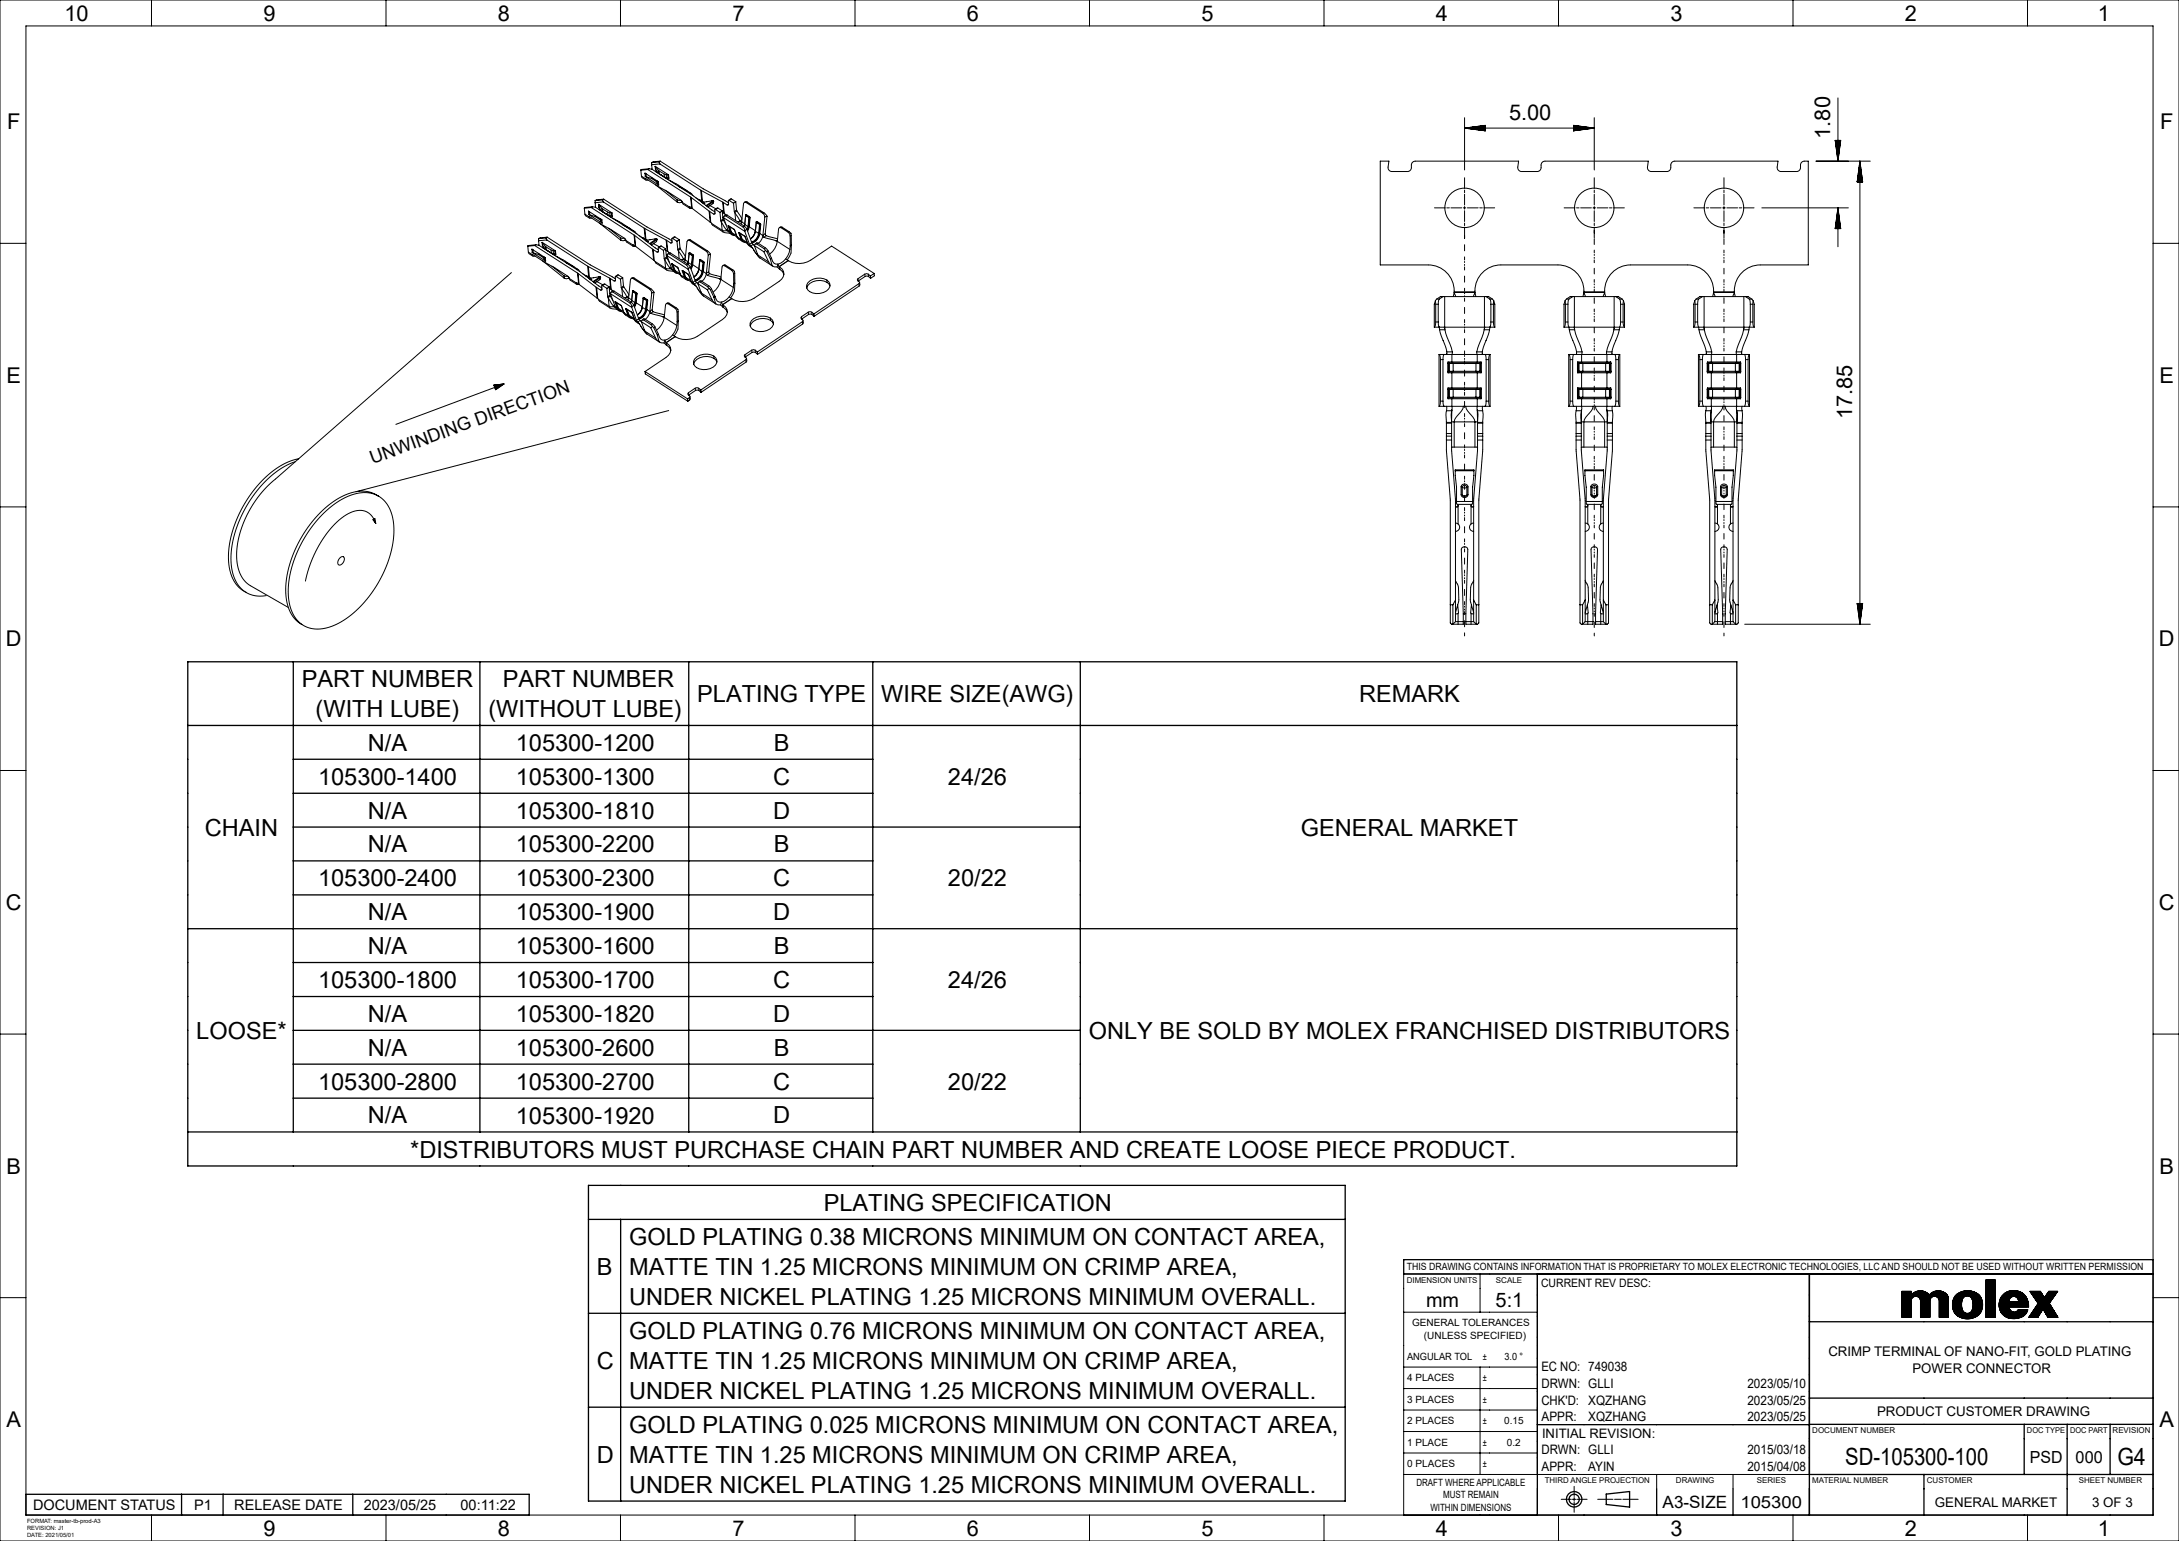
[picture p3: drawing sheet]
<svg xmlns="http://www.w3.org/2000/svg" width="420mm" height="297mm" viewBox="0 0 420 297" stroke-linecap="round" stroke-linejoin="round" font-family="sans-serif">
<defs><g id="words">
<g font-size="4.6">
<text x="355.6" y="282.4">SD-105300-100</text>
<text x="408.1" y="282.4">G4</text>
</g>
<g font-size="4.5">
<text x="58.2" y="132.4">PART NUMBER</text>
<text x="96.9" y="132.4">PART NUMBER</text>
<text x="134.4" y="135.3">PLATING TYPE</text>
<text x="169.9" y="135.3">WIRE SIZE(AWG)</text>
<text x="262" y="135.3">REMARK</text>
<text x="60.8" y="138.2">(WITH LUBE)</text>
<text x="94.1" y="138.2">(WITHOUT LUBE)</text>
<text x="70.9" y="144.7">N/A</text>
<text x="99.4" y="144.7">105300-1200</text>
<text x="149.1" y="144.7">B</text>
<text x="61.3" y="151.2">105300-1400</text>
<text x="99.4" y="151.2">105300-1300</text>
<text x="149" y="151.3">C</text>
<text x="182.7" y="151.2">24/26</text>
<text x="39.5" y="161.1">CHAIN</text>
<text x="70.9" y="157.8">N/A</text>
<text x="99.4" y="157.8">105300-1810</text>
<text x="149" y="157.8">D</text>
<text x="250.7" y="161.1">GENERAL MARKET</text>
<text x="70.9" y="164.3">N/A</text>
<text x="99.4" y="164.3">105300-2200</text>
<text x="149.1" y="164.3">B</text>
<text x="61.3" y="170.8">105300-2400</text>
<text x="99.4" y="170.8">105300-2300</text>
<text x="149" y="170.9">C</text>
<text x="182.7" y="170.8">20/22</text>
<text x="70.9" y="177.4">N/A</text>
<text x="99.4" y="177.4">105300-1900</text>
<text x="149" y="177.4">D</text>
<text x="70.9" y="183.9">N/A</text>
<text x="99.4" y="183.9">105300-1600</text>
<text x="149.1" y="183.9">B</text>
<text x="61.3" y="190.4">105300-1800</text>
<text x="99.4" y="190.4">105300-1700</text>
<text x="149" y="190.4">C</text>
<text x="182.7" y="190.4">24/26</text>
<text x="70.9" y="196.9">N/A</text>
<text x="99.4" y="197">105300-1820</text>
<text x="149" y="196.9">D</text>
<text x="37.8" y="200.2">LOOSE*</text>
<text x="70.9" y="203.5">N/A</text>
<text x="99.4" y="203.5">105300-2600</text>
<text x="149.1" y="203.5">B</text>
<text x="209.9" y="200.2">ONLY BE SOLD BY MOLEX FRANCHISED DISTRIBUTORS</text>
<text x="61.3" y="210">105300-2800</text>
<text x="99.4" y="210">105300-2700</text>
<text x="149" y="210">C</text>
<text x="182.7" y="210">20/22</text>
<text x="70.9" y="216.5">N/A</text>
<text x="99.4" y="216.5">105300-1920</text>
<text x="149" y="216.5">D</text>
<text x="79.1" y="223.1">*DISTRIBUTORS MUST PURCHASE CHAIN PART NUMBER AND CREATE LOOSE PIECE PRODUCT.</text>
<text x="158.8" y="233.4">PLATING SPECIFICATION</text>
<text x="121.3" y="239.9">GOLD PLATING 0.38 MICRONS MINIMUM ON CONTACT AREA,</text>
<text x="115.1" y="245.7">B</text>
<text x="121.3" y="245.7">MATTE TIN 1.25 MICRONS MINIMUM ON CRIMP AREA,</text>
<text x="121.3" y="251.5">UNDER NICKEL PLATING 1.25 MICRONS MINIMUM OVERALL.</text>
<text x="115.1" y="263.8">C</text>
<text x="121.3" y="258">GOLD PLATING 0.76 MICRONS MINIMUM ON CONTACT AREA,</text>
<text x="121.3" y="263.8">MATTE TIN 1.25 MICRONS MINIMUM ON CRIMP AREA,</text>
<text x="121.3" y="269.6">UNDER NICKEL PLATING 1.25 MICRONS MINIMUM OVERALL.</text>
<text x="115.1" y="281.9">D</text>
<text x="121.3" y="276.1">GOLD PLATING 0.025 MICRONS MINIMUM ON CONTACT AREA,</text>
<text x="121.3" y="281.9">MATTE TIN 1.25 MICRONS MINIMUM ON CRIMP AREA,</text>
<text x="121.3" y="287.7">UNDER NICKEL PLATING 1.25 MICRONS MINIMUM OVERALL.</text>
</g>
<g font-size="4.2">
<text x="12.4" y="4">10</text>
<text x="50.8" y="4">9</text>
<text x="96" y="4">8</text>
<text x="141.2" y="4">7</text>
<text x="186.4" y="4">6</text>
<text x="231.6" y="4">5</text>
<text x="276.8" y="4">4</text>
<text x="322" y="4">3</text>
<text x="367.2" y="4">2</text>
<text x="404.4" y="4">1</text>
<text x="290.9" y="23.2">5.00</text>
<text x="1.4" y="25">F</text>
<text x="352.8" y="26.7" transform="rotate(-90 352.8 26.7)">1.80</text>
<text x="416.4" y="25">F</text>
<text x="1.3" y="73.8">E</text>
<text x="416.3" y="73.8">E</text>
<text x="357" y="80.8" transform="rotate(-90 357 80.8)">17.85</text>
<text x="1.1" y="124.6">D</text>
<text x="416.1" y="124.6">D</text>
<text x="1.1" y="175.4">C</text>
<text x="416.1" y="175.4">C</text>
<text x="1.3" y="226.2">B</text>
<text x="416.3" y="226.2">B</text>
<text x="1.3" y="275.1">A</text>
<text x="416.3" y="275.1">A</text>
<text x="50.8" y="296">9</text>
<text x="96" y="296">8</text>
<text x="141.2" y="296">7</text>
<text x="186.4" y="296">6</text>
<text x="231.6" y="296">5</text>
<text x="276.8" y="296">4</text>
<text x="322" y="296">3</text>
<text x="367.2" y="296">2</text>
<text x="404.4" y="296">1</text>
</g>
<g font-size="3.9">
<text x="274.9" y="252">mm</text>
<text x="288.3" y="252">5:1</text>
</g>
<text font-size="3.5" x="71.8" y="89.4" transform="rotate(-20 71.8 89.4)">UNWINDING DIRECTION</text>
<text font-size="3.3" x="320.5" y="290.6">A3-SIZE</text>
<g font-size="3.2">
<text x="391.3" y="281.9">PSD</text>
<text x="400.1" y="281.9">000</text>
<text x="335.5" y="290.6">105300</text>
</g>
<g font-size="2.8">
<text x="6.4" y="291">DOCUMENT STATUS</text>
<text x="37.4" y="291">P1</text>
<text x="45.2" y="291">RELEASE DATE</text>
<text x="70.1" y="291">2023/05/25</text>
<text x="88.8" y="291">00:11:22</text>
</g>
<g font-size="2.6">
<text x="352.4" y="261.4">CRIMP TERMINAL OF NANO-FIT, GOLD PLATING</text>
<text x="368.6" y="264.6">POWER CONNECTOR</text>
<text x="361.8" y="272.9">PRODUCT CUSTOMER DRAWING</text>
<text x="372.9" y="290.4">GENERAL MARKET</text>
<text x="403.3" y="290.4">3 OF 3</text>
</g>
<g font-size="2.5">
<text x="297.1" y="264.3">EC NO: 749038</text>
<text x="297.1" y="267.5">DRWN: GLLI</text>
<text x="336.8" y="267.5">2023/05/10</text>
<text x="297.1" y="270.7">CHK'D:</text>
<text x="297.1" y="273.9">APPR:</text>
<text x="306.1" y="270.7">XQZHANG</text>
<text x="306.1" y="273.9">XQZHANG</text>
<text x="336.8" y="270.7">2023/05/25</text>
<text x="336.8" y="273.9">2023/05/25</text>
<text x="297.1" y="280.3">DRWN: GLLI</text>
<text x="297.2" y="277.1">INITIAL REVISION:</text>
<text x="336.8" y="280.3">2015/03/18</text>
<text x="297.1" y="283.5">APPR:</text>
<text x="306.1" y="283.5">AYIN</text>
<text x="336.8" y="283.5">2015/04/08</text>
</g>
<text font-size="2.2" x="297" y="248">CURRENT REV DESC:</text>
<g font-size="1.9">
<text x="271.2" y="244.9">THIS DRAWING CONTAINS INFORMATION THAT IS PROPRIETARY TO MOLEX ELECTRONIC TECHNOLOGIES, LLC AND SHOULD NOT BE USED WITHOUT WRITTEN PERMISSION</text>
<text x="272.2" y="255.6">GENERAL TOLERANCES</text>
<text x="271.2" y="262.1">ANGULAR TOL</text>
<text x="274.5" y="258">(UNLESS SPECIFIED)</text>
<text x="285.8" y="262.1">±</text>
<text x="290" y="262.1">3.0 °</text>
<text x="271.2" y="266.3">4 PLACES</text>
<text x="285.8" y="266.2">±</text>
<text x="271.2" y="270.4">3 PLACES</text>
<text x="271.2" y="274.5">2 PLACES</text>
<text x="285.8" y="270.4">±</text>
<text x="285.8" y="274.5">±</text>
<text x="289.9" y="274.5">0.15</text>
<text x="271.2" y="278.7">1 PLACE</text>
<text x="285.8" y="278.7">±</text>
<text x="290.5" y="278.7">0.2</text>
<text x="271.3" y="282.8">0 PLACES</text>
<text x="273" y="286.4">DRAFT WHERE APPLICABLE</text>
<text x="285.8" y="282.8">±</text>
<text x="275.7" y="291.2">WITHIN DIMENSIONS</text>
<text x="278.1" y="288.8">MUST REMAIN</text>
</g>
<text font-size="1.6" x="407.2" y="276.2">REVISION</text>
<g font-size="1.5">
<text x="271.1" y="247.2">DIMENSION UNITS</text>
<text x="288.3" y="247.2">SCALE</text>
<text x="349.3" y="276.2">DOCUMENT NUMBER</text>
<text x="390.7" y="276.2">DOC TYPE</text>
<text x="399" y="276.2">DOC PART</text>
<text x="297.7" y="285.9">THIRD ANGLE PROJECTION</text>
<text x="323" y="285.9">DRAWING</text>
<text x="338.6" y="285.9">SERIES</text>
<text x="349.3" y="285.8">MATERIAL NUMBER</text>
<text x="371.4" y="285.9">CUSTOMER</text>
<text x="400.7" y="285.9">SHEET NUMBER</text>
</g>
<g font-size="1.1">
<text x="5.2" y="293.5">FORMAT: master-tb-prod-A3</text>
<text x="5.2" y="294.9">REVISION: J1</text>
<text x="5.2" y="296.3">DATE: 2021/05/01</text>
</g>
</g></defs>
<g fill="none" stroke="#000" stroke-width=".19">
<path d="M0 0h420v297h-420zM5 5h410v287h-410zM29.2 0v5M74.4 0v5M119.6 0v5M164.8 0v5M210 0v5M255.2 0v5M300.4 0v5M345.6 0v5M354.3 18.9v12.2M390.8 0v5"/>
<path d="M114 40l8.2 5.3M114 40l-1.4 .1M114.2 39.9l-1.5 .1-.1 .1M114.2 39.9l-.2 .1M114.2 39.9h.6M114.7 39.1l.1 .9M114.7 38.7v.4M114.8 39.9l7.9 5.1 4.2 3.2M114.8 39.9v.1M115.4 39.4v.1M115.4 39.4v.6M115.4 39.4l2.6 1.6"/>
<path d="M115.4 39.4h.1M115.4 39.5l.1 .5M115.4 39.5l.6 .6M116.1 38.5l.2 .4M116.1 38.5l-1.4 .2M116.3 38.9l7.9 5.1M116.3 38.9l-1.6 .2M116.4 38.4l8.3 5.3 4.8 2.7M116.4 38.4l-.3 .1M116.4 38.4l-1.4 .1-.3 .2M123.5 32.8l.1 1.1M123.6 33.9l.2 .4 .7 .4"/>
<path d="M123.6 33.9l.8 .5M124.4 34.4l.2 .3h.3M124.4 34.4h.1M124.4 34.4l6.9 4.2 .2 .4M124.4 33.4l.1 .1M124.4 34l.2 .1M124.4 34h.1M124.4 34l-.1-.6 2.6 1.6 .1 .6M124.4 34l2.6 1.7M124.5 33.5l.1 .6M124.5 33.5h.1M124.6 34.1l1 .3"/>
<path d="M124.9 32.7l8.2 5.3M124.9 32.7l-1.4 .1M125.1 32.5l-.2 .2M125.1 32.5l.6 .1M125.1 32.5l-1.5 .2-.1 .1M125.6 34.2v.2M125.6 31.7l.1 .9M125.6 31.3v.4M125.6 34.4l.1 .1M125.7 32.6l7.9 5.1 4.2 3.1M125.7 34.2v.3M125.7 32.6h.1"/>
<path d="M125.7 34.5l.9 .6M126.3 32.1h.1M126.3 32.1l.6 .7M126.3 32.1l.1 .6M126.3 32.7h.1M126.3 32.7l.1 .1M126.3 32.7v-.7l2.6 1.7v.6M126.3 33.1h.1M126.4 32.7h-.1M126.4 32.7l.5 .7M126.4 33.1h.1M126.4 35.7l4.2 3.3"/>
<path d="M126.6 34.8v.3M126.6 35.1l.1 .1M126.6 34.9l.1 .3M126.7 35.2v.2M126.7 33.2v.1M126.7 34.9v.5M126.7 35.4l.3 .2M126.7 34.9l.2 .2M126.9 32.8l.1 .2M126.9 32.8v.6M126.9 33.4l.2 .1M127 35.6v.1"/>
<path d="M127 31.2l.2 .4M127 31.2l-1.4 .1M127 33l1 .5M127 33l.1 .5M127.1 33.5l1 .6M127.2 31.6l7.9 5.1M127.2 31.6l-1.6 .1M127.3 31.1l8.3 5.3 4.8 2.7M127.3 31.1l-.3 .1M127.3 31.1l-1.4 .1-.3 .1M128 33.5l.4 .2M128 33.5l.1 .6"/>
<path d="M128.1 34.1l.4 .1M128.2 36.7l2.3 1.8M128.4 33.7h.3M128.4 33.7l.1 .5M128.5 34.2l.3 .1M128.7 34.5l4.6 2.8 .2 .3M128.7 33.7l.2 .1M128.7 33.7l.1 .6M128.8 34.3h.1M130.5 38.5l.7 .1M130.5 38.5l.1 .5M130.9 36l1.5 .8"/>
<path d="M131.4 38.7v.3M131.4 39l-.4 .1-.4-.1M131.5 38.9l-.1 .1M131.5 39l.2 .3 1.3 .9M131.5 39l1.3 .9M132.8 39.9l.1 .2M132.8 39.9h.2M132.9 39.9h-.1M133 37.1v.2v-.1M133 39.9l.3 .2M133 39.9l-.1 .2M133.1 38h.1"/>
<path d="M133.1 38l.2 2.1M133.2 38l3.5 2.7M133.2 38l.2 2.2M134 38.1l.8 .4M134.8 38.5v.1M134.8 38.5l.2 .1M134.8 38.5h.1M135 38.6h-.2M135 38.6l.3 .2M135.1 36.7h.1M135.1 36.7l.2 2.1M135.1 38.7v.1"/>
<path d="M135.2 36.7l4.1 2.2M135.2 36.7l.2 2.1M135.3 38.8h.1M135.4 38.8l.2 .2M135.4 39.1h.3M135.5 39.1h-.1M135.7 39.2l-.1 .1M135.7 39.1l.2 .1-.2 .1M136.9 39.6l1.1 .6M137.5 38.7l.1 .1M137.5 38.7l-1.4 .9M137.5 38.7l-2.2 .3"/>
<path d="M137.6 38.8l-1.4 .9M137.6 38.8l-.2 .4-.9 .7M139.3 38.9l.1 .1M139.3 38.9l.2 2.2M139.4 39l.8 .5M139.4 39l.2 2.1M140.4 39.3l-.2 .2M140.6 38.6l-.2 .1v.8h-.2M140.6 38.6l.8 .6M141 38.3l-.6 .3M141 38.3l-.4 .3M141 38.3l.8 .6"/>
<path d="M141.4 39.2l.1 1.6M141.8 38.9l-.4 .3M141.8 38.9l.2 1.6M143.8 39h-.3l-.2 .3-.3 3.5M143.8 39l3.3 2.1M144 38.9l-.5 .1M144 38.9l3.3 2.1M144 38.9l-.2 .1M282.3 22.7v10.1M282.3 34.3v2M282.3 36.6v.5M282.3 37.4v2.1"/>
<path d="M282.3 39.8v.5M282.3 24.7h25M282.3 24.7l4 .5M282.3 24.7l4-.5v1M282.7 24.6h3.6M282.7 24.7h3.6M283.1 24.6h3.2M283.1 24.8h3.2M283.5 24.5h2.8M283.5 24.8h2.8M283.8 24.5h2.5M283.8 24.9h2.5"/>
<path d="M284.2 24.4h2.1M284.2 24.9h2.1M284.6 24.4h1.7M284.6 25h1.7M285 24.3h1.3M285 25h1.3M285.4 24.3h.9M285.4 25.1h.9M285.8 24.2h.5M285.8 25.1h.5M286.2 24.2h.1M286.2 25.2h.1"/>
<path d="M303.3 24.2h.1M303.3 24.2h.5M303.3 24.3h.9M303.3 24.3h1.3M303.3 24.4h1.7M303.3 24.4h2.1M303.3 24.5h2.4M303.3 24.5h2.8M303.3 24.6h3.2M303.3 24.6h3.6M303.3 25.2h.1M303.3 25.1h.5"/>
<path d="M303.3 25.1h.9M303.3 25h1.3M303.3 25h1.7M303.3 24.9h2.1M303.3 24.9h2.4M303.3 24.8h2.8M303.3 24.8h3.2M303.3 24.7h3.6M307.3 24.7l-4-.5v1M307.3 24.7l-4 .5M307.3 22.7v10.1M307.3 34.3v2"/>
<path d="M307.3 36.6v.5M307.3 37.4v2.1M307.3 39.8v.5M332.3 34.3v2M332.3 36.6v.5M332.3 37.4v2.1M332.3 39.8v.5M350 31.1h10.5M353.7 27.1h1.1l-.5 4M353.7 27.1l.6 4M353.8 27.1v.1M353.8 27.1v.5"/>
<path d="M353.9 27.1v.9M353.9 27.1v1.3M354 27.1v1.6M354 27.1v2M354.1 27.1v2.4M354.1 27.1v2.8M354.2 27.1v3.2M354.2 27.1v3.6M354.3 27.1v3.6M354.4 27.1v3.2M354.4 27.1v2.8M354.5 27.1v2.4"/>
<path d="M354.5 27.1v2M354.6 27.1v1.6M354.6 27.1v1.3M354.7 27.1v.9M354.7 27.1v.5M354.8 27.1v.1M358 34.9v.2M358 34.5v.6M358.1 34.1v1M358.1 33.8v1.3M358.2 33.4v1.7M358.2 33v2.1"/>
<path d="M358.3 32.6v2.5M358.3 32.2v2.9M358.4 31.8v3.3M358.4 31.4v3.7M358.5 31.1v89.2M358.5 31.1l-.5 4M358.5 31.1l.5 4h-1M358.5 31.4v3.7M358.6 31.8v3.3M358.6 32.2v2.9M358.7 32.6v2.5M358.7 33v2.1"/>
<path d="M358.8 33.4v1.7M358.8 33.8v1.3M358.9 34.1v1M359 34.5v.6M359 34.9v.2M0 46.9h5M98.6 52.5l-46.3 40.5-1.7 1.8-1.6 2.1-1.9 3.4-1.1 3.5-.4 3.2 .1 1.5 .3 1.4 .7 1.5 1.1 1.2 7.8 4.5M101.7 47.5l.1 1.1M101.8 48.6l.2 .3 .7 .5M101.8 48.6l.8 .5M102.5 48.1l.2 .1M102.6 49.1l.2 .3h.4"/>
<path d="M102.6 49.1h.1M102.6 48l-.1 .1M102.6 48.6l.2 .1M102.6 48.6l-.1-.6 2.6 1.7M102.6 48.6v.1M102.6 48.7l2.6 1.6M102.6 48.7h.1M102.6 49v.1M102.7 49l6.8 4.3 .2 .4M102.7 49l-.1 .1M102.7 48.2l.1 .5M102.7 48.2h.1"/>
<path d="M102.8 48.7l1 .4M103.1 47.3l8.2 5.3M103.1 47.3l-1.4 .2M103.3 47.2l-1.4 .1-.2 .2M103.3 47.2l-.2 .1M103.3 47.2l.6 .1M103.8 48.8v.3M103.8 46.4l.1 .9M103.8 46v.4M103.8 49.1h.1M103.9 47.3l7.9 5.1 4.2 3.1M103.9 48.9v.2"/>
<path d="M103.9 47.3h.1M103.9 49.1l.9 .6M104.5 46.7v.1M104.5 46.8l.1 .6M104.5 46.8l.6 .7M104.6 47.4l-.1-.7 2.6 1.7M104.6 47.4h.1M104.6 47.7h.1M104.6 47.4l.5 .6M104.6 50.3l4.2 3.3M104.8 49.5v.2M104.8 49.7l.1 .1"/>
<path d="M104.8 49.5l.1 .3M104.9 49.8v.2M104.9 47.9h.1M104.9 49.5v.5M104.9 50l.3 .3M105 49.6l.1 .1M105.1 47.5l.2 .1M105.1 47.5v.5M105.1 49.7l.1 .6M105.1 48l.2 .2M105.2 45.9l.2 .3M105.2 45.9l-1.4 .1"/>
<path d="M105.3 47.6v.6M105.3 47.6l.9 .6M105.3 48.2l1 .6M105.4 46.2l7.9 5.1M105.4 46.2l-1.6 .2M105.5 45.7l8.3 5.4 4.8 2.6M105.5 45.7l-.3 .2M105.5 45.7l-1.4 .1-.3 .2M106.2 48.2l.4 .1M106.2 48.2l.1 .6M106.3 48.8l.4 .1M106.4 51.3l2.3 1.9"/>
<path d="M106.6 48.3l.1 .6M106.6 48.3l.3 .1M106.7 48.9h.3M106.9 49.2l4.6 2.8 .2 .3M106.9 48.4h.2M106.9 48.4l.1 .5M107 48.9l.1 .1M107.1 48.4h.1M107.1 48.4v.6l-.1-.1M108.7 53.2h.7M108.7 53.2l.1 .4M108.8 53.6h.1"/>
<path d="M109.1 50.6l1.5 .8M109.6 53.3v.3M109.6 53.6l-.4 .1-.4-.1M109.7 53.6h-.1M109.7 53.7l.2 .3 1.3 .8M109.7 53.7l1.4 .8M111.1 54.5v.2M111.1 54.5h.1M111.1 54.7l.4 .1M111.2 51.8v.2M111.2 54.5l.3 .2M111.2 51.9v.1"/>
<path d="M111.2 54.5l-.1 .2M111.3 52.6l.1 .1M111.3 52.6l.2 2.1M111.4 52.7l.2 2.1M111.4 52.7l3.5 2.6M111.5 54.7l.1 .1M111.5 54.8h.1M111.6 54.8h-.1M111.6 54.8l3.5 2.7M112.2 52.7l.8 .5M112.6 40.1l.1 1.2M112.7 41.3l.2 .3 .7 .4"/>
<path d="M112.7 41.3l.8 .4M113 53.2h.2M113 53.2h.1M113.2 53.2l.3 .2M113.3 51.3l.1 .1M113.3 51.3l.2 2.1M113.3 53.3v.2M113.4 51.4l.2 2.1M113.4 51.4l4.1 2.2M113.4 40.7l.2 .1M113.4 40.7l.1 .6M113.4 40.7l2.6 1.7 .1 .6-2.6-1.7"/>
<path d="M113.5 41.8l.2 .3 .3-.1M113.5 41.7v.1M113.5 40.7h-.1M113.5 53.4l.1 .1M113.5 41.3l.2 .1M113.5 41.3h.1M113.5 41.7l6.9 4.2 .2 .4M113.5 41.7h.1M113.6 53.5l.2 .1M113.6 53.8h.4M113.6 40.8l.1 .6M113.6 40.8h.1"/>
<path d="M113.7 41.4l1 .3M113.7 53.8h-.1M114 53.8l-.2 .1M114 53.8l-.1 .2M114.7 41.5v.2M114.7 41.7l.1 .1M114.8 41.6v.2M114.8 41.8l.9 .6M114.9 55.3l.1 .1M114.9 55.3l.2 2.2M115 55.4l.2 2.1M115 55.4l.8 .5"/>
<path d="M115.1 54.3l1.1 .6M115.1 57.5h.1M115.2 57.5h.1M115.2 57.5l.2 .2M115.4 57.7l.2 .4 2 1.2M115.4 57.7l2 1.3M115.4 40l.1 .1M115.5 40.4h.1M115.5 40h-.1M115.5 40l.5 .7M115.5 40.4l6.9 4.2 .2 .4M115.5 43l4.2 3.3"/>
<path d="M115.7 42.1v.3M115.7 53.3l.1 .2M115.7 53.3l-1.4 1M115.7 53.3l-2.2 .3M115.7 42.4l.1 .1M115.7 42.2l.1 .3M115.8 53.5l-1.4 .9M115.8 53.5l-.2 .4-.9 .6M115.8 42.5v.2M115.8 40.6h.1M115.8 42.2v.5M115.8 42.7l.3 .3"/>
<path d="M115.9 42.3l.1 .1M116 40.1l.2 .2M116 40.1v.6M116 55.7l-.2 .2M116 55.8v.2l-.2-.1M116 40.7l.2 .1M116.2 40.3v.5M116.2 40.3l.9 .6M116.2 55.1h-.2v.7M116.2 55.1l.8 .5M116.2 40.8l1 .6M116.6 54.8l-.6 .2"/>
<path d="M116.6 54.8l-.4 .3M116.6 54.8l.8 .5M117 55.6l.1 1.6M117.1 40.9l.4 .1M117.1 40.9l.1 .5M117.1 57.2l.1 .2M117.2 41.4l.4 .2M117.2 57.4h.1M117.3 57.4l.9 1.6M117.3 57.4l.1 1.6M117.3 44l2.3 1.8M117.4 59l1.2 .2"/>
<path d="M117.4 59l.2 .3M117.4 55.3l.2 1.6M117.4 55.3l-.4 .3M117.4 55.6l.3 .1M117.5 53.6l.1 .1M117.5 53.6l.2 2.1M117.5 41l.1 .6M117.5 41h.3M117.6 56.9v.2M117.6 56.9l-.5 .3M117.6 59.3l1.3 .3M117.6 41.6h.3"/>
<path d="M117.6 53.7l.2 2.1M117.6 53.7l.8 .5M117.6 57.1l.6 .9M117.6 57.1l-.4 .3M117.7 56.6l.9 2.6M117.7 56.6l4.1 2.6M117.7 56.4l-.2 .2M117.7 55.7l.3 .3M117.8 41l.2 .1M117.8 41l.1 .6M117.9 41.6h.1M118 41v.1"/>
<path d="M118 41.1v.6l-.1-.1M118 56v.1M118 56h.1M118.1 56l.3 .1M118.1 56l-.3 .3M118.1 56.3l-.2-.1-.2 .4M118.1 56.3l3.3 2.1M118.2 59l.3 .2v-.1M118.4 56.1l-.3 .2M118.4 56.1l3.2 2.1M118.5 58.8l-.3 .2M118.5 58.2l.5 1.3"/>
<path d="M118.6 59.2l.3 .5M118.6 59.2l.4 .3M118.6 58.2h.1M118.6 58.2h-.1M118.6 58.2l1 .6M118.6 58.2l1.1 .6M118.6 54l-.2 .2M118.7 58.2h-.2M118.7 58.2l.4 1.3M118.8 53.3l-.2 .1v.8h-.2M118.8 53.3l.8 .5M118.8 58.3l.4 1.2"/>
<path d="M118.9 59.7l.4 .2M119 59.5l.3 .4M119.1 59.5h-.1M119.1 59.5l.3 .3 .3 .2M119.2 53l-.6 .3M119.2 53l-.4 .3M119.2 53l.8 .5M119.2 59.5l.3 .3 .8 .5M119.2 59.5h-.1M119.2 59.5l1 .6M119.3 59.9l.3 .1M119.6 53.8l.1 1.6"/>
<path d="M119.6 45.8l.7 .1M119.6 45.8l.1 .5M119.6 58.8l.2 .2M119.6 58.8h.1M119.7 58.8l.1 .2M119.7 55.4l.1 .2M119.8 59l.5 1.3M119.8 55.6l.1 .1M119.9 55.7l.9 1.5M119.9 55.7l.1 1.5M120 43.3l1.5 .8M120 53.5l-.4 .3"/>
<path d="M120 53.5l.2 1.6M120.2 55.1l.1 .2M120.2 55.1l-.5 .3M120.3 55.3l.9 1.5M120.3 55.3l-.5 .3M120.5 46v.3M120.5 46.3l-.4 .1-.4-.1M120.6 59.5l.5 1.3M120.6 46.2l-.1 .1M120.6 46.3l.2 .4 1.3 .8M120.6 46.3l1.3 .9M120.7 59.5h.1"/>
<path d="M120.7 59.5h-.1M120.7 59.5l1 .6M120.7 59.5l1 .7M120.7 59.5l.5 1.3M120.8 57.2l.1 .1M120.9 59.6l.4 1.2M120.9 57.3l-.6 .1M120.9 57.3l.2 .1M121.1 57.4h.1M121.2 57.4l-.1 .4M121.2 57.4l.6 .4M121.2 57.3l-.1 .1"/>
<path d="M121.2 57l-.4 .2M121.4 58.4l.4 .8M121.6 58.2l.6 .6M121.6 58.2l-.2 .2M121.7 57.9h.1M121.7 57.9v.3l.1-.3M121.7 57.9v.3M121.8 59.2l.9 2.7M121.8 57.9l.6 .4M121.8 59.2h.1M121.9 56.1h.1M121.9 56.1l-.2 1.8"/>
<path d="M121.9 56.2l.7 .4M121.9 56.2l-.1 1.7M121.9 47.2l.1 .2M121.9 47.2h.2M122 47.2h-.1M122 56.1h.1M122 56.1l-.1 .1M122 47.4l.4 .1M122 53.7l-.3-.1-.2 .3-.3 3.5M122 53.7l3.3 2.1M122 56.1l.6 .4M122.1 56l-.2 .1"/>
<path d="M122.1 56l-.1 .1M122.1 56l.6 .4M122.1 44.4v.2v-.1M122.1 47.2l.3 .2M122.1 47.2l-.1 .2M122.2 58.8l-.4 .4M122.2 58.8l.9 2.6M122.2 53.6h-.5M122.2 53.6l-.2 .1M122.2 53.6l3.3 2.1M122.2 45.3l.1 .1M122.2 45.3l.2 2.1"/>
<path d="M122.3 45.4l.2 2.1M122.3 45.4l3.5 2.6M122.4 58.3l-.2 .6M122.4 58.3h.1M122.4 47.4l.1 .1M122.4 47.4v.1M122.5 58.3l.1 .1M122.5 58.3l-.2 .8M122.5 47.5h-.1M122.5 47.5l3.5 2.6M122.6 56.6h.1M122.6 56.6l-.2 1.7"/>
<path d="M122.6 58.4l-.3 .8M122.6 58.4l1.2 .7M122.6 56.5l.1 .1M122.6 56.5v.1M122.7 56.6h.1M122.7 56.6l-.2 1.7M122.7 56.4l.1 .2M122.7 56.4l-.1 .1M122.8 56.6l-.2 1.8M123.1 45.4l.8 .5M123.8 59.2h.1M123.8 59.2l-.2 .6-.7 .9a2.5 2.5 0 0 0 .9-1.5z"/>
<path d="M123.8 59.2l-.1 .6-.8 .9M123.8 59.2l.6 .4M123.9 45.9h.1M123.9 45.9l.5 .2M124 57.4h.1M124 57.4l-.2 1.8M124 57.5l-.2 1.7M124 57.5l.6 .4M124 57.4v.1M124.1 45.9h-.2M124.1 57.4l-.1 .1M124.1 57.4l.6 .4"/>
<path d="M124.1 57.3l-.1 .1M124.1 57.3v.1M124.1 57.3l.6 .4M124.2 44l.1 .1M124.2 44l.2 2.1M124.2 46v.2M124.3 44.1l.2 2.1M124.3 44.1l4.1 2.2M124.4 46.1l.1 .1M124.4 59.6a1.91 1.91 0 0 1-1.3 1.7M124.4 59.6l.1 .1M124.5 46.2l.2 .1"/>
<path d="M124.5 46.4l.5 .1-.2 .2M124.5 59.7h.2M124.5 59.7a2.02 2.02 0 0 1-1.4 1.7M124.6 57.9h.1M124.6 57.9l-.2 1.7M124.6 46.4l-.1 .1M124.7 59.7a2.17 2.17 0 0 1-1.6 1.8M124.7 59.7l.6 .4M124.7 57.8v.1M124.7 57.8l-.1 .1M124.7 57.9l.1 .1M124.7 57.9l-.2 1.8"/>
<path d="M124.7 57.7l.1 .3M124.7 57.7v.1M124.8 46.5l-.1 .1M124.8 58l-.1 1.7M125.3 60v.1M125.3 55.8l.3 .7M125.5 55.7l.5 .6M125.5 55.7l-.2 .1M125.6 56.5l-.3 3.5M125.7 59.7l.2 .4M125.7 59.7l-.4 .3M125.8 48l.1 .1"/>
<path d="M125.8 48l.2 2.1M125.9 48.1l.2 2.1M125.9 48.1l.8 .5M126 47l1.1 .6M126 50.1l.1 .1M126 56.3l-.4 .2M126 56.3l-.3 3.4M126.1 50.2h.1M126.1 50.2l.2 .2M126.3 50.4l.2 .3 2 1.3M126.3 50.4l2 1.3M126.6 46l-1.4 .9"/>
<path d="M126.6 46l.1 .2M126.6 46l-2.2 .3M126.7 46.2l-.2 .4-.9 .6M126.7 46.2l-1.4 .9M126.9 48.4l-.2 .2M127.1 47.7l-.2 .1v.8h-.2M127.1 47.7l.8 .6M127.5 47.4l-.6 .3M127.5 47.4l-.4 .3M127.5 47.4l.8 .6M127.9 48.3l.1 1.5M128 49.8l.1 .2"/>
<path d="M128.1 50v.1M128.1 50.1l1 1.6M128.1 50.1l.2 1.6M128.3 51.7l1.2 .2M128.3 51.7l.2 .3M128.3 48l-.4 .3M128.3 48l.2 1.6M128.3 48.2l.3 .2M128.4 46.3h.1M128.4 46.3l.2 2.1M128.5 49.6v.2M128.5 49.6l-.5 .2"/>
<path d="M128.5 52l1.3 .3M128.5 46.3l.2 2.2M128.5 46.3l.8 .5M128.5 49.8l.6 .9M128.5 49.8l-.4 .2M128.6 49.3l4.1 2.6M128.6 49.3l.9 2.6M128.6 49.1l-.2 .1M128.6 48.4l.1 .1M128.7 48.5l.2 .1M128.7 58.5h-.3l-.1 .3-.3 2.4M128.7 58.5l1.4 .9"/>
<path d="M128.9 48.6v.2M128.9 48.6l.1 .1M129 58.4l-.6 .1M129 58.4l-.3 .1M129 58.4l1.4 .9M129 48.7l.3 .1M129 48.7l-.3 .3M129 49h-.3l-.1 .3M129 49l3.3 2.1M129.1 51.7l.3 .1v-.1M129.3 48.8l3.2 2.1M129.3 48.8l-.3 .2"/>
<path d="M129.4 51.5l-.3 .2M129.4 50.9l.5 1.3M129.5 51.9l.3 .4M129.5 51.9l.4 .3M129.5 50.9h.1M129.5 50.8l-.1 .1M129.5 50.8v.1M129.5 50.8l1.1 .7M129.5 46.6l-.2 .2M129.5 50.9h-.1M129.6 50.9l.4 1.2M129.7 46l-.2 .1v.8l-.2-.1"/>
<path d="M129.7 46l.8 .5M129.7 51l.4 1.1M129.8 52.3l.4 .3M129.9 52.2l.3 .4M130 52.1l-.1 .1M130 52.1l.3 .4 .3 .2M130.1 45.7l-.6 .2M130.1 45.7l-.4 .3M130.1 45.7l.8 .5M130.1 52.1l.3 .4 1.6 1M130.1 52.1h-.1M130.1 52.1l1 .6"/>
<path d="M130.1 59.4l.4 .7M130.2 52.6l.3 .1M130.4 59.3l.3 .3v.4M130.4 59.3l-.3 .1M130.5 46.5l.1 1.6M130.5 52.7h.2M130.5 51.5l.2 .2M130.5 51.5h.1M130.6 51.5l.1 .2M130.6 48.1l.1 .2M130.7 51.7l.5 1.3M130.7 48.3l.1 .1"/>
<path d="M130.8 48.4l.9 1.5M130.8 48.4l.1 1.4M130.9 46.2l-.4 .3M130.9 46.2l.2 1.6M131.1 47.8l.1 .2M131.1 47.8l-.5 .3M131.1 52.9l.4 .5M131.1 52.9l.1 .1M131.2 48l.9 1.5M131.2 48l-.5 .3M131.2 53l.3 .4 .8 .5M131.5 52.2l.5 1.3"/>
<path d="M131.6 52.2h.1M131.6 52.2h-.1M131.6 52.2l1 .6M131.6 52.2l.5 1.3M131.7 49.9l.1 .1M131.8 52.3l.4 1.2M131.8 50h-.6M131.8 50l.2 .1M132 53.5l.3 .4M132 50.1h.1M132.1 50.1l-.1 .4M132.1 50.1l.5 .4"/>
<path d="M132.1 53.5h-.1M132.1 53.5l.2 .3 .4 .2M132.1 50l-.1 .1M132.1 50v.1M132.1 49.7l-.4 .2M132.2 53.5l.2 .3 1.2 .7M132.2 53.5h-.1M132.2 53.5l.9 .6M132.3 53.9l.4 .1M132.3 51.1l.4 .7M132.5 50.9l.6 .6M132.5 50.9l-.2 .2"/>
<path d="M132.6 52.8l.1 .2M132.6 52.8l.2 .2M132.6 50.6h.1M132.6 50.6v.3M132.7 51.9l.9 2.6M132.7 50.5l-.1 .1M132.7 50.5l-.1 .4M132.7 50.6l-.1 .3M132.7 50.6l.6 .4M132.7 51.8v.1M132.7 53l.5 1.3M132.7 53h.1"/>
<path d="M132.8 48.8h.1M132.8 48.8l-.1 1.8M132.8 48.9l.7 .4M132.9 48.8h.1M132.9 48.8l-.1 .1M132.9 40.1l.4 .1M132.9 46.3h-.3l-.2 .3-.3 3.4M132.9 46.3l3.3 2.1M132.9 48.8l.6 .4M133 48.7l-.2 .1M133 48.7l-.1 .1M133 48.7l.6 .4"/>
<path d="M133.1 51.5l-.4 .3M133.1 51.5l.9 2.6M133.1 46.2l-.5 .1M133.1 46.2l3.3 2.2M133.1 46.2l-.2 .1M133.2 54.3l.3 .4M133.3 51l-.2 .6M133.3 51h.1M133.3 40.1l.1 .1M133.3 40.1v.1M133.4 51h.1M133.4 51l-.2 .7"/>
<path d="M133.4 40.1l-.1 .1M133.4 40.2l3.5 2.6M133.5 49.3h.1M133.5 49.3l-.2 1.7M133.5 51l-.3 .9M133.5 51l1.2 .8M133.5 49.2l.1 .1M133.5 49.2v.1M133.5 54.7l.4 .2M133.6 49.3h.1M133.6 49.3l-.2 1.7M133.6 49.1l.1 .2"/>
<path d="M133.6 49.1l-.1 .1M133.6 54.5l.1 .1M133.6 54.5l.3 .4M133.7 54.6l.1 .1M133.7 49.3l-.2 1.7M133.8 54.7l.6 .8M133.9 54.9l.3 .3M134 54.1v.1M134 54.1l-.4 .3 .1 .2M134 54.2l.3 .2M134.3 54.4l.2 .3M134.3 54.4l-.5 .3"/>
<path d="M134.3 54.5h.3M134.4 55.5l.6 .8M134.4 55.5l.8 1M134.5 54.7l1.8 1.1M134.5 54.7l.7 1.8M134.7 51.9l-.2 .5-.8 1 .5-.4 .5-1.1M134.7 51.9h.1M134.7 51.9l-.5 1.1-.5 .4M134.7 51.9l.6 .4M134.8 56.2l.8 .8M134.9 50.2h.1M134.9 50.2l-.2 1.7"/>
<path d="M134.9 50.1h.1M134.9 50.2l.6 .4M134.9 50.1v.1M135 50.1l-.1 .1M135 50.1l.6 .4M135 54.4l-.2-.1-.3 .4M135 54.4l1.4 .9M135 50l-.1 .1M135 50v.1M135 50l.6 .4M135.1 56.2l-.1 .1M135.2 56.5l.4 .5"/>
<path d="M135.2 56.5l2.1 1.3M135.2 54.2l-.3-.1-.2 .3M135.2 54.2l1.4 .9M135.2 54.2l-.2 .2M135.3 52.3a1.91 1.91 0 0 1-1.4 1.6M135.3 52.3h.1M135.4 52.3h.2M135.4 52.3a2.02 2.02 0 0 1-1.4 1.8M135.5 50.6h.1M135.5 50.6l-.2 1.7M135.6 52.3a2.17 2.17 0 0 1-1.6 1.9M135.6 52.3l.6 .4"/>
<path d="M135.6 50.5v.1M135.6 50.5l-.1 .1M135.6 57l2.4 1.6M135.6 50.6h.1M135.6 50.6l-.2 1.7M135.6 50.4l.1 .2M135.6 50.4v.1M135.7 50.6l-.1 1.7M136.2 52.7h.1M136.2 52.7l-.5 1.1-.4 .4M136.2 52.7l.1 .3M136.2 48.4l.3 .7"/>
<path d="M136.3 55.8l1 2M136.3 53l2.4 .8M136.4 48.4l.5 .6M136.4 48.4h-.2M136.4 55.3l.3 .3M136.5 49.1l-.3 3.6M136.6 52.4l.2 .3M136.6 52.4l-.4 .3M136.6 55.1l.5 .6M136.6 55.1l-.2 .2M136.7 55.6l.2 .3M136.7 55.6l-.4 .2"/>
<path d="M136.7 40.7l.1 .1M136.7 40.7l.2 2.1M136.8 52.7l2.2 .7M136.8 52.7l-.5 .3M136.8 40.8l.7 .5M136.8 40.8l.2 2.1M136.9 42.8l.1 .1M136.9 49l-.4 .1M136.9 49l-.3 3.4M136.9 55.9l.7 1.4M137 42.9h.1M137 42.9l.2 .2"/>
<path d="M137.1 55.7l.7 1.4M137.1 55.7l-.2 .2M137.2 43.1l.2 .3 2 1.3M137.2 43.1l2 1.3M137.3 57.8l.6 .7M137.6 57.3l.3 1.2M137.8 57.1a1.1 1.1 0 0 0 1.2 1.1M137.8 57.1l-.2 .2M137.8 41.1l-.3 .2M137.9 58.5l.5 .3h.5M137.9 40.4l-.1 .1v.8h-.3M137.9 40.4l.9 .5"/>
<path d="M138.4 40.1l-.6 .3M138.4 40.1l-.5 .3M138.4 40.1l.8 .5M138.7 53.8h.2M138.8 40.9l.1 1.6M138.9 58.8l.4 .4M138.9 42.5l.1 .2M138.9 53.8a3.7 3.7 0 0 1-1.5 2.5M138.9 53.8l2.4 1.6M139 53.6l-.1 .2M139 53.6l-.3 .2M139 42.7v.1"/>
<path d="M139 58.2l.3 .5M139 58.2l-.1 .6M139 42.8l1 1.5M139 42.8l.2 1.6M139.2 44.4l1.2 .2M139.2 44.4a1.38 1.38 0 0 0 1.4 .6h.1M139.2 40.6l-.4 .3M139.2 40.6l.2 1.6M139.2 40.9l.3 .2M139.3 58.7v.5M139.3 58.7l.1 .1M139.3 59.2h.1"/>
<path d="M139.4 42.2v.2M139.4 42.2l-.5 .3M139.4 58.8a1.55 1.55 0 0 1 .8 1.4 1.55 1.55 0 0 1-.9 1.4l-4.8 3.2a4.2 4.2 0 0 1-4.4 .1M139.4 58.8v.4M139.4 42.4l.6 .9M139.4 42.4l-.4 .3M139.4 59.2l.5 .5 .3 .5M139.5 42l4.1 2.6M139.5 42l.9 2.6M139.5 41.8l-.2 .1M139.5 41.1h.1M139.6 41.1l.2 .2"/>
<path d="M139.6 51.2h-.3l-.1 .2-.3 2.4M139.6 51.2l1.4 .9M139.8 41.3v.2M139.8 41.3l.1 .1M139.9 51.1l-.6 .1M139.9 51.1l1.4 .9M139.9 51.1l-.3 .1M139.9 41.4l.2 .1M139.9 41.4l-.3 .3M139.9 41.6l-.4 .1v.3M139.9 41.6l3.3 2.2M140 44.3l.3 .2v-.1"/>
<path d="M140.1 41.5l3.3 2.1M140.1 41.5l-.2 .1M140.3 44.2l-.3 .1M140.3 43.6l.1-.1 .5 1.3M140.3 43.6l.5 1.2M140.4 44.6l.3 .4M140.4 44.6l.4 .2M140.4 43.5h.1M140.4 43.5l-.1 .1M140.4 43.5l1.1 .7M140.5 57.2l.5 .3M140.5 57.2l-.9 .9-.6 .1"/>
<path d="M140.6 43.6l.4 1.2M140.7 45l.4 .3M140.8 44.8l.3 .5M140.9 44.8h-.1M140.9 44.8l.3 .4 .3 .1M141 44.8l.3 .4 1.5 .9M141 44.8h-.1M141 44.8l1 .6M141 57.5l-1.7 1.2M141 52.1l.4 .7M141.1 45.3l.5 .1M141.3 52l.3 .3v.4"/>
<path d="M141.3 52l-.3 .1M141.3 55.4l-.4 1.2-.4 .6M141.4 52.8v1.9M141.4 54.7l-.1 .7M141.5 44.2l.1 .1M141.5 44.2l.1 .2M141.5 40.8l.1 .2M141.6 44.3l.4 1.3M141.6 44.3v.1M141.6 44.4l.5 1.2M141.6 41h.1M141.6 52.7v1.9"/>
<path d="M141.6 52.7l-.2 .1M141.6 54.6v1.5l-.8 1.3M141.6 54.6l-.2 .1M141.7 41l.9 1.6M141.7 41l.1 1.5M142 40.5v.2M142 40.5l-.5 .3M142 45.6l.4 .5M142 45.6h.1M142 40.7l1 1.5M142 40.7l-.4 .3M142.1 45.6l.3 .5"/>
<path d="M142.4 44.9l.4 1.2M142.4 46.1l.8 .5M142.5 44.8v.1M142.5 44.8l-.1 .1M142.5 44.8l1 .7M142.5 44.9h-.1M142.5 44.9l.5 1.2M142.6 42.6l.1 .1M142.7 45l.4 1.1M142.7 42.7h-.6M142.7 42.7h.2M142.8 46.1l.4 .5"/>
<path d="M142.9 42.7l.1 .1M143 42.8l-.1 .4M143 42.8l.5 .3M143 46.1h-.2M143 46.1l.2 .4 .4 .2M143 42.6l-.1 .1M143 42.3l-.4 .3M143.1 46.1h-.1M143.1 46.1l.2 .4M143.1 46.1l.9 .6M143.2 46.6l.2 .1M143.2 43.8l.4 .7"/>
<path d="M143.3 46.5h.1M143.4 46.5l1.1 .7M143.4 43.6l.5 .5M143.4 43.6l-.2 .2M143.4 46.7h.2M143.5 45.5l.2 .2M143.5 45.5h.1M143.5 45.5l.6 1.5M143.5 43.2l.1 .1M143.5 43.2l-.1 .4M143.6 44.6l.9 2.6M143.6 43.2h-.1"/>
<path d="M143.6 43.2l-.1 .4M143.6 43.3l-.1 .3M143.6 43.3l.6 .4M143.6 44.5v.1M143.6 45.7h.1M143.7 41.4v.1M143.7 41.4l-.2 1.8M143.7 41.6l.7 .4M143.7 41.6l-.1 1.7M143.7 41.5h.1M143.7 41.5v.1M143.8 41.5h.1"/>
<path d="M143.8 41.5l-.1 .1M143.8 41.5l.6 .4M143.9 41.4h-.2M143.9 41.4l-.1 .1M143.9 41.4l.6 .4M143.9 44.1l-.3 .4M143.9 44.1l1 2.7M144.1 47l.3 .4M144.2 43.7l-.2 .6M144.2 43.7h.1M144.3 43.7h.1M144.3 43.7l-.3 .7"/>
<path d="M144.4 42h.1M144.4 42l-.2 1.7M144.4 43.7l-.3 .9M144.4 43.7l1.2 .8M144.4 41.9l.1 .1M144.4 41.9v.1M144.4 47.4l.4 .2M144.5 42h.1M144.5 42l-.2 1.7M144.5 41.8l.1 .2M144.5 41.8l-.1 .1M144.5 47.2h.1"/>
<path d="M144.5 47.2l.3 .4M144.6 47.2l.1 .2M144.6 42l-.2 1.7M144.7 47.4l.6 .8M144.8 47.6l.3 .3M144.9 46.8l.3 .3M144.9 46.8l-.4 .3 .1 .1M145.2 47.1l.2 .3M145.2 47.1l-.5 .3M145.2 47.2h.3M145.3 48.2l.6 .7M145.3 48.2l.8 .9"/>
<path d="M145.4 47.4l1.8 1.1M145.4 47.4l.7 1.7M145.6 44.6l-.2 .5-.8 1M145.6 44.6h.1M145.6 44.5l-.5 1.1-.5 .5M145.6 44.6l-.2 .6-.7 .9M145.6 44.6l.6 .4M145.7 48.8l.8 .9M145.8 42.8h.1M145.8 42.8l-.2 1.8M145.8 42.9l-.2 1.7M145.8 42.9l.6 .4"/>
<path d="M145.8 42.8v.1M145.8 42.8l.7 .4M145.9 47h-.2l-.3 .4M145.9 47l1.4 .9M145.9 42.7l-.1 .1M145.9 42.7l.6 .4M146 48.9h-.1M146.1 49.1l.4 .6M146.1 49.1l2.1 1.4M146.1 46.9l-.3-.1-.2 .3M146.1 46.9l1.4 .9M146.1 46.9l-.2 .1"/>
<path d="M146.2 45a1.91 1.91 0 0 1-1.4 1.6M146.2 45h.1M146.3 45h.2M146.3 45a2.02 2.02 0 0 1-1.4 1.7M146.4 43.3h.1M146.4 43.3l-.2 1.7M146.5 45a2.17 2.17 0 0 1-1.6 1.8M146.5 45l.5 .4M146.5 43.2v.1M146.5 43.2l-.1 .1M146.5 49.7l2.4 1.6M146.5 43.3h.1"/>
<path d="M146.5 43.3l-.2 1.7M146.5 43.1l.1 .2M146.5 43.1v.1M146.6 43.3l-.1 1.7M147 45.4h.1M147 45.4l-.1 .5-.7 1M147.1 45.4l.1 .3M147.1 45.3v.1M147.1 45.3l-.1 .1M147.1 41.1l.3 .7M147.2 48.5l1 2M147.2 45.7l2.4 .7"/>
<path d="M147.3 41l.5 .6M147.3 41l-.2 .1M147.3 47.9l.3 .4M147.4 41.8l-.3 3.5M147.5 45l.2 .4M147.5 45l-.4 .3M147.5 47.8l.5 .5M147.5 47.8l-.2 .1M147.6 48.3l.2 .2M147.6 48.3l-.4 .2M147.7 45.4l2.2 .7M147.7 45.4l-.5 .3"/>
<path d="M147.8 41.6l-.4 .2M147.8 41.6l-.3 3.4M147.8 48.5l.7 1.5M148 48.3l.7 1.5M148 48.3l-.2 .2M148.2 50.5l.6 .7M148.5 50l.3 1.2M148.7 49.8a1.1 1.1 0 0 0 1.2 1.1M148.7 49.8l-.2 .2M148.8 51.2l.5 .2h.5M149.6 46.4l.2 .1M149.8 51.4l.4 .4"/>
<path d="M149.8 46.5a3.7 3.7 0 0 1-1.5 2.5M149.8 46.5l2.4 1.6M149.8 46.3v.1M149.9 46.3l-.3 .1M149.9 50.9l.3 .5M149.9 50.9l-.1 .5M150.2 51.4v.4M150.2 51.4l.1 .1M150.2 51.8l.1 .1M150.3 51.5a1.55 1.55 0 0 1 .8 1.4 1.55 1.55 0 0 1-.9 1.3l-4.8 3.3a4.2 4.2 0 0 1-4.4 0M150.3 51.5v.4M150.3 51.9l.5 .4 .3 .6"/>
<path d="M150.5 43.9l-.3-.1-.1 .3-.3 2.4M150.5 43.9l1.4 .9M150.7 43.8h-.5M150.7 43.8l1.5 .9M150.7 43.8l-.2 .1M151.4 49.9l.5 .3M151.4 49.9l-.4 .5-1.1 .5M151.9 50.2a4.1 4.1 0 0 0 4.4-.1l4-2.7 8.2 5.3M151.9 50.2l-1.7 1.2M151.9 44.8l.4 .7M152.2 44.7l.3 .3v.4M152.2 44.7l-.3 .1"/>
<path d="M152.2 48.1l-.1 .6-.7 1.2M152.3 45.5v1.9M152.3 47.4l-.1 .7M152.5 45.4v1.9M152.5 45.4l-.2 .1M152.5 47.3v1.5l-.8 1.3M152.5 47.3l-.2 .1M155.7 54.5a2.94 2.94 0 0 1 4.1-.2 1.19 1.19 0 0 1-.5 1.8 2.93 2.93 0 0 1-3.6-.3l-.2-.4v-.5zM159.4 54v.4M159.4 54.4l.6 .7M159.4 54.4a3 3 0 0 0-3.7 .7l-.2 .4M165.4 53.7l-.2 .2 .5 .6-.2 .2"/>
<path d="M165.5 54.7l-8.6 5.8M165.5 54.7l.1 .4M165.6 55.1l-8.7 5.9M165.7 54.4v.5l-.1 .2M166.7 52.8l.3-.1 .4 .1M166.7 52.8l-1.3 .9M166.7 52.8v.5M166.7 53.3l.4-.1 .3 .1M166.7 53.3l-1.3 .9v-.5M167.4 52.8l.4 .4M167.4 52.8v.5M167.4 53.3l.4 .3"/>
<path d="M167.8 53.2v.4M168.5 52.7l-.7 .5M168.5 52.7v.5l-.7 .4M276.5 40.1h2.1M276.7 58v.6M276.7 58l-.2 .6v4.5M276.7 58.6h.5M276.7 58.6v3.5M276.9 57.6l-.2 .4M276.9 57.6h.5M277.2 58.6v3.5M277.4 57.6l-.2 1"/>
<path d="M278.2 57.2l-.8 .4M278.5 57.2h2.1M278.5 57.2v5.9M278.5 57.2h-.8l-.8 .4M278.9 40.1h.5M279.7 40.1h2M280.3 56.3a5 5 0 0 0-5-5.2h-9.3v-20h1.7l-.2 1.1a.75 .75 0 0 0 .8 .9h3a.88 .88 0 0 0 .7-1.3 .75 .75 0 0 1 .8-.7h19.9l-.2 1.1a.75 .75 0 0 0 .8 .9h3a.88 .88 0 0 0 .7-1.3 .75 .75 0 0 1 .8-.7h19.9l-.2 1.1a.75 .75 0 0 0 .8 .9h3a.88 .88 0 0 0 .7-1.3 .75 .75 0 0 1 .8-.7h19.9l-.1 1.1a.75 .75 0 0 0 .7 .9h3a.88 .88 0 0 0 .7-1.3 .75 .75 0 0 1 .8-.7h.7v20h-9.2a5 5 0 0 0-5 5.2M280.3 56.3l-.2 .9M280.3 56.3l.3 .9M280.3 56.3h4M280.6 57.2h3.4M282 40.1h.5"/>
<path d="M282.3 40.6v2.1M282.3 43v.5M282.3 43.8v2.2M282.3 47.2v1.1M282.3 49.5v.6M282.3 50.4v.2M282.3 51v.2M282.3 51.5v.5M282.3 53.2v1.2M282.3 55.6v.5M282.3 56.4v.2M282.3 57v.2"/>
<path d="M282.3 57.5v.6M282.3 59.2v1.2M282.8 40.1h2.1M284 57.2h2.1M284.3 56.3a5 5 0 0 1 5-5.2h11a5 5 0 0 1 5 5.2M284.3 56.3l-.3 .9M284.3 56.3l.2 .9M285.2 40.1h.5M286 40.1h2.1M286.1 57.2v5.9M286.1 57.2h.8l.8 .4M286.4 57.2l.8 .4"/>
<path d="M287.2 57.6l.2 1M287.2 57.6h.5M287.4 58.6h.5M287.4 58.6v3.5M287.7 57.6l.2 .4M287.9 58.6v3.5M287.9 58v.6M287.9 58l.2 .6v4.5M301.5 40.1h2.1M301.7 58v.6M301.7 58l-.2 .6v4.5M301.7 58.6h.5"/>
<path d="M301.7 58.6v3.5M301.9 57.6l-.2 .4M301.9 57.6h.5M302.2 58.6v3.5M302.4 57.6l-.2 1M303.2 57.2l-.8 .4M303.5 57.2h2.1M303.5 57.2v5.9M303.5 57.2h-.8l-.8 .4M303.9 40.1h.5M304.7 40.1h2M305.3 56.3l-.2 .9"/>
<path d="M305.3 56.3l.3 .9M305.3 56.3h4M305.6 57.2h3.4M307 40.1h.5M307.3 40.6v2.1M307.3 43v.5M307.3 43.8v2.1M307.3 46v1.1M307.3 48.2v.5M307.3 49v.2M307.3 49.6v.2M307.3 50.1v.5"/>
<path d="M307.3 51.7v1.1M307.3 53.9v.5M307.3 54.7v.2M307.3 55.3v.2M307.3 55.8v.5M307.3 57.4v1.1M307.3 59.6v.5M307.8 40.1h2.1M309 57.2h2.1M309.3 56.3a5 5 0 0 1 5-5.2h11a5 5 0 0 1 5 5.2M309.3 56.3l-.3 .9M309.3 56.3l.2 .9"/>
<path d="M310.2 40.1h.5M311 40.1h2.1M311.1 57.2v5.9M311.1 57.2h.8l.8 .4M311.4 57.2l.8 .4M312.2 57.6l.2 1M312.2 57.6h.5M312.4 58.6h.5M312.4 58.6v3.5M312.7 57.6l.2 .4M312.9 58.6v3.5M312.9 58v.6"/>
<path d="M312.9 58l.2 .6v4.5M326.5 40.1h2.1M326.7 58v.6M326.7 58l-.2 .6v4.5M326.7 58.6h.5M326.7 58.6v3.5M326.9 57.6l-.2 .4M326.9 57.6h.5M327.2 58.6v3.5M327.4 57.6l-.2 1M328.2 57.2l-.8 .4M328.5 57.2h2.1"/>
<path d="M328.5 57.2v5.9M328.5 57.2h-.8l-.8 .4M328.9 40.1h.5M329.7 40.1h2M330.3 56.3l-.2 .9M330.3 56.3l.3 .9M330.3 56.3h4M330.6 57.2h3.4M332 40.1h.5M332.3 40.6v2.1M332.3 43v.5M332.3 43.8v2.1"/>
<path d="M332.3 46v1.1M332.3 48.2v.5M332.3 49v.2M332.3 49.6v.2M332.3 50.1v.5M332.3 51.7v1.1M332.3 53.9v.5M332.3 54.7v.2M332.3 55.3v.2M332.3 55.8v.5M332.3 57.4v1.1M332.3 59.6v.5"/>
<path d="M332.8 40.1h2.1M334 57.2h2.1M334.3 56.3l-.3 .9M334.3 56.3l.2 .9M335.2 40.1h.5M336 40.1h2.1M336.1 57.2v5.9M336.1 57.2h.8l.8 .4M336.4 57.2l.8 .4M337.2 57.6l.2 1M337.2 57.6h.5M337.4 58.6h.5"/>
<path d="M337.4 58.6v3.5M337.7 57.6l.2 .4M337.9 58.6v3.5M337.9 58v.6M337.9 58l.2 .6v4.5M339.6 40.1h16.7M353.8 43.9v.2M353.8 43.5v.6M353.9 43.1v1M353.9 42.8v1.3M354 42.4v1.7M354 42v2.1"/>
<path d="M354.1 41.6v2.5M354.1 41.2v2.9M354.2 40.8v3.3M354.2 40.4v3.7M354.3 40.1v7.5M354.3 40.1l-.6 4M354.3 40.1l.5 4h-1.1M354.3 40.4v3.7M354.4 40.8v3.3M354.4 41.2v2.9M354.5 41.6v2.5M354.5 42v2.1"/>
<path d="M354.6 42.4v1.7M354.6 42.8v1.3M354.7 43.1v1M354.7 43.5v.6M354.8 43.9v.2M415 46.9h5M95.2 74.2h.1M95.4 74.2l-.1 .2M95.6 74.2l-.3 .3M95.7 74.2l-.4 .4M95.9 74.2l-.5 .5M96 74.1l-.6 .7"/>
<path d="M96.2 74.1l-.8 .8M96.4 74.1l-.9 .9M96.5 74.1l-1 1M96.7 74.1l-.9 .8M96.8 74l-.5 .6M97 74l-.3 .3M97.1 74l-1.6 1.1-.3-.9M97.1 74l-1.9 .2M97.1 74l-20.8 7.8M119.6 60h.2M120.3 60.3l.3 .4M120.3 60.3h.1"/>
<path d="M120.3 60.3l.3 .4 .8 .5M120.3 60.3l.8 .5M121.1 60.8l.3 .4M121.2 60.8h-.1M121.2 60.8l.2 .3 .4 .2M121.3 60.8l.2 .4 .8 .5M121.3 60.8h-.1M121.3 60.8l.9 .6M121.4 61.2l.4 .2M121.7 60.1l.1 .2M121.7 60.1v.1M121.7 60.2l.1 .1"/>
<path d="M121.8 60.3l.5 1.3M122.3 61.6l.3 .4M122.3 61.6l.4 .3M122.6 62l.4 .3M122.7 61.9h.1M122.7 61.9l.3 .4M122.8 61.9l.1 .2M122.9 62.1l.6 .8M123 62.3l.3 .2M123.1 61.4v.1M123.1 61.4l-.4 .3 .1 .2M123.1 61.5l.3 .3"/>
<path d="M123.4 61.8l.2 .3M123.4 61.8l-.5 .3M123.4 61.8l.3 .1M123.5 62.9l.6 .7M123.5 62.9l.8 .9M123.6 62l.7 1.8M123.6 62l1.8 1.2M123.9 63.5l.8 .9M124.1 61.7l-.2-.1-.3 .4M124.1 61.7l1.4 .9M124.2 63.5l-.1 .1M124.3 63.8l.4 .6"/>
<path d="M124.3 63.8l2.1 1.3M124.3 61.5l-.3-.1-.2 .3M124.3 61.5l-.2 .2M124.3 61.5l1.4 .9M124.3 71.6l8.2 5.3M124.3 71.6l.1 .5 8.2 5.2M124.7 64.4h.1M124.7 64.4l2.4 1.5M125.3 60.1h.1M125.3 60.1l-.2 .5-.7 1M125.3 60.1l.1 .3M125.4 63.2l1 1.9"/>
<path d="M125.4 60.4l2.4 .7M125.5 62.6l.3 .3M125.7 62.4l.5 .6M125.7 62.4l-.2 .2M125.8 62.9l.2 .3M125.8 62.9l-.4 .3M125.9 60.1l2.2 .6M125.9 60.1l-.5 .3M126 63.2l.7 1.4M126.2 63l-.2 .2M126.2 63l.7 1.4M126.4 65.1l.6 .8"/>
<path d="M126.7 64.6l.3 1.3M126.9 64.4a1.1 1.1 0 0 0 1.2 1.2M126.9 64.4l-.2 .2M127 65.9l.5 .2h.5M127.8 61.1l.2 .1M128 66.1l.4 .4M128 61.2a3.7 3.7 0 0 1-1.5 2.4M128 61.2l2.5 1.5M128.1 60.9l-.1 .2M128.1 60.9l-.3 .2M128.1 65.6l.3 .4M128.1 65.6l-.1 .5"/>
<path d="M128.4 66v.5M128.4 66l.1 .1M128.4 66.5l.1 .1M128.5 66.1a1.55 1.55 0 0 1 .8 1.4 1.55 1.55 0 0 1-.9 1.4l-4.1 2.7M128.5 66.1v.5M128.5 66.6l.5 .4 .3 .5M128.9 79.1l-60.2 15.7M129.6 64.6l.5 .3M129.6 64.6l-.4 .4-1.1 .6M130.1 64.9l-1.7 1.1M130.5 62.7l-.2 .6-.7 1.3M130.5 60.1v1.9"/>
<path d="M130.5 62v.7M130.7 60l-.2 .1M130.7 60v1.9M130.7 61.9v1.5l-.8 1.3M130.7 61.9l-.2 .1M132.5 76.9l.1 .4M132.7 75.7l-.1 .2 .4 .5-.1 .3M132.9 76.7l-.4 .2M132.9 76.7v.4M132.9 77.1l-.3 .2M133 76.4v.5l-.1 .2M133.9 69.1a2.94 2.94 0 0 1 4.1-.1 1.19 1.19 0 0 1-.5 1.7 2.93 2.93 0 0 1-3.6-.2l-.2-.4v-.5z"/>
<path d="M134 74.8l.4-.1 .3 .1M134 74.8v.5M134 74.8l-1.3 .9M134 75.3l.4-.1 .3 .1M134 75.3l-1.3 .8v-.4M134.7 74.8l.4 .4M134.7 74.8v.5M134.7 75.3l.4 .3M135.1 75.2v.4M137.6 68.6v.5M137.6 69.1l.6 .7M137.6 69.1a3 3 0 0 0-3.7 .6l-.2 .5"/>
<path d="M143.6 68.4l-.2 .2 .5 .5-.1 .2M143.8 69.3l-8.7 5.9M143.8 69.3v.5M143.8 69.8l-8.7 5.8M143.9 69.1v.4l-.1 .3M144.8 61.8a2.94 2.94 0 0 1 4.1-.1 1.19 1.19 0 0 1-.5 1.7 2.93 2.93 0 0 1-3.6-.2l-.2-.5v-.4zM144.9 67.5l.4-.1 .3 .1M144.9 67.5l-1.3 .9M144.9 67.5v.4M144.9 67.9l.4-.1 .3 .1M144.9 67.9l-1.3 .9v-.4M145.6 67.5l.4 .3"/>
<path d="M145.6 67.5v.4M145.6 67.9l.4 .4M146 67.8v.5M148.5 61.3v.5M148.5 61.8l.6 .6M148.5 61.8a3 3 0 0 0-3.7 .6l-.2 .5M154.5 61l-.2 .3 .5 .5-.1 .2M154.7 62l-8.7 5.8M154.7 62v.5M154.7 62.5l-8.7 5.8M154.8 61.8v.4l-.1 .3M155.8 60.2l.3-.1 .4 .1"/>
<path d="M155.8 60.2l-1.3 .8M155.8 60.2v.4M155.8 60.6l.4-.1 .3 .1M155.8 60.6l-1.3 .9v-.5M156.5 60.2l.4 .3M156.5 60.2v.4M156.5 60.6l.4 .4M156.9 60.5v.5M276.5 63.1h2M276.7 62.1v.7l-.2 .3M276.7 62.1h.5M277.2 62.1l.2 1"/>
<path d="M277.3 63.1l.2 .5M277.4 78.3h2.5M277.4 68.3l.2 1M277.5 63.6l1.4 4.2M277.5 63.6h1M277.6 77.3v.7l-.2 .3M277.6 69.3h.5M277.6 77.3h.5M277.6 69.3v8M278.1 77.3l.2 1M278.1 69.3v8M278.3 68.3l-.2 1"/>
<path d="M278.4 63.1l.1 .2M278.5 63.1v.2M278.5 63.1h7.6M278.5 63.3v.3M278.5 63.6l1.4 4.2M278.8 78.3v.9M278.8 79.2v2.2M278.8 79.2h1M278.9 67.8l-.1 .5M278.9 67.8h1M279.1 76.6v.3M279.1 71.6v.3"/>
<path d="M279.1 76.6h.1M279.1 70.1h.1M279.1 71.6h.1M279.1 75.1h.1M279.1 70.1v1.5M279.1 75.1v1.5M279.1 74.8v.3M279.1 69.8v.3M279.1 69.8l.1 .1M279.1 74.8l.1 .1M279.1 74.8h.8M279.1 76.9h.8"/>
<path d="M279.1 69.8h.8M279.1 71.9h.8M279.2 76.6v.1M279.2 71.6v.1M279.2 70.1h.2M279.2 75.1h.2M279.2 76.6h.2M279.2 71.6h.2M279.2 70.1v1.5M279.2 75.1v1.5M279.2 76.7l-.1 .2M279.2 69.9v.2"/>
<path d="M279.2 71.7l-.1 .2M279.2 74.9v.2M279.2 69.9l.2 .2M279.2 74.9l.2 .2M279.2 71.7h.8M279.2 76.7h.8M279.2 74.9h.8M279.2 69.9h.8M279.4 76.6l-.2 .1M279.4 71.6l-.2 .1M279.4 70.1v1.5M279.4 75.1v1.5"/>
<path d="M279.4 71.6h.7M279.4 76.6h.7M279.4 75.1h.7M279.4 70.1h.7M279.8 78.3l.1 .1M279.8 79.2v2.1M279.8 79v.2M279.8 79v2.3M279.9 68.3h.1M279.9 78.4l-.1 .6M279.9 78.3v.1M279.9 68.3h-.1"/>
<path d="M279.9 69.8l.1 .1M279.9 74.8l.1 .1M279.9 76.9h4.8M279.9 71.9h4.8M279.9 69.8h4.8M279.9 74.8h4.8M279.9 78.3h2.2M279.9 68.3h4.8M279.9 68.3h-2.5v10M279.9 68.3v1.5M279.9 71.9v2.9M279.9 76.9v1.4"/>
<path d="M279.9 67.8v.5M280 71.7h4.6M280 76.7h4.6M280 69.9h4.6M280 74.9h4.6M280 74.9l.1 .2M280 69.9l.1 .2M280 71.7l-.1 .2M280 76.7l-.1 .2M280.1 71.6l-.1 .1M280.1 76.6l-.1 .1M280.1 75.1h4.4"/>
<path d="M280.1 76.6h4.4M280.1 71.6h4.4M280.1 70.1h4.4M280.1 70.1v1.5M280.1 75.1v1.5M282.1 78.3a4 4 0 0 1-1.5 2.1l-.3 .9M282.1 78.3h.4M282.3 61.6v.6M282.3 62.5v.2M282.3 63v.2M282.3 63.5v.6M282.3 65.3v1.2"/>
<path d="M282.3 67.6v.6M282.3 68.5v.2M282.3 69.1v.2M282.3 69.6v.6M282.3 71.3v1.2M282.3 73.7v.6M282.3 74.6v.1M282.3 75.1v.2M282.3 75.6v.6M282.3 77.4v1.1M282.3 79.7v.6M282.5 78.3a4 4 0 0 0 1.4 2.1l.4 .9"/>
<path d="M282.5 78.3h2.2M284.5 71.6l.1 .1M284.5 76.6l.1 .1M284.5 71.6h.7M284.5 76.6h.7M284.5 75.1h.7M284.5 70.1h.7M284.5 70.1v1.5M284.5 75.1v1.5M284.6 69.9l-.1 .2M284.6 74.9l-.1 .2M284.6 71.7l.1 .2"/>
<path d="M284.6 76.7l.1 .2M284.6 71.7h.7M284.6 76.7h.7M284.6 74.9h.7M284.6 69.9h.7M284.7 67.8v.5M284.7 67.8h1M284.7 68.3h.1M284.7 78.4v.6M284.7 78.3v.1M284.7 69.8l-.1 .1M284.7 74.8l-.1 .1"/>
<path d="M284.7 74.8h.8M284.7 76.9h.8M284.7 78.3h2.5M284.7 68.3h2.5M284.7 69.8h.8M284.7 71.9h.8M284.7 68.3v1.5M284.7 71.9v2.9M284.7 76.9v1.4M284.7 79l.1 2.3M284.7 79l.1 .2M284.8 79.2l.1 .7-.1 1.4"/>
<path d="M284.8 79.2h1M284.8 78.3l-.1 .1M285.2 71.6h.2M285.2 70.1h.2M285.2 76.6h.2M285.2 75.1h.2M285.2 76.6l.1 .1M285.2 71.6l.1 .1M285.2 70.1v1.5M285.2 75.1v1.5M285.3 76.7l.2 .2M285.3 74.9l.1 .2"/>
<path d="M285.3 69.9l.1 .2M285.3 71.7l.2 .2M285.3 74.9l-.1 .2M285.3 69.9l-.1 .2M285.4 76.6h.1M285.4 76.6l-.1 .1M285.4 75.1h.1M285.4 70.1h.1M285.4 71.6h.1M285.4 71.6l-.1 .1M285.4 70.1v1.5M285.4 75.1v1.5"/>
<path d="M285.5 74.8v.3M285.5 69.8v.3M285.5 74.8l-.2 .1M285.5 69.8l-.2 .1M285.5 76.6v.3M285.5 71.6v.3M285.5 70.1v1.5M285.5 75.1v1.5M285.7 67.8l.1 .5M285.8 79.2v2.2M285.8 78.3v.9M286.1 63.6l-1.4 4.2"/>
<path d="M286.1 63.6h1M286.1 63.3v.3M286.1 63.1v.2M286.1 63.1h2M286.2 63.1l-.1 .2M286.3 68.3l.2 1M286.5 77.3l-.3 1M286.5 69.3h.4M286.5 77.3h.4M286.5 69.3v8M286.9 77.3l.1 .7 .2 .3M286.9 69.3v8"/>
<path d="M287.1 63.6l-1.4 4.2M287.2 68.3l-.3 1M287.2 68.3v10M287.2 63.1l-.1 .5M287.4 62.1l-.2 1M287.4 62.1h.5M287.9 62.1v.7l.2 .3M301.5 63.1h2M301.7 62.1v.7l-.2 .3M301.7 62.1h.5M302.2 62.1l.2 1M302.3 63.1l.2 .5"/>
<path d="M302.4 78.3h2.5M302.4 68.3l.2 1M302.5 63.6l1.4 4.2M302.5 63.6h1M302.6 77.3v.7l-.2 .3M302.6 69.3h.5M302.6 77.3h.5M302.6 69.3v8M303.1 77.3l.2 1M303.1 69.3v8M303.3 68.3l-.2 1M303.4 63.1l.1 .2"/>
<path d="M303.5 63.1h7.6M303.5 63.1v.2M303.5 63.3v.3M303.5 63.6l1.4 4.2M303.8 78.3v.9M303.8 79.2v2.2M303.8 79.2h1M303.9 67.8l-.1 .5M303.9 67.8h1M304.1 76.6v.3M304.1 71.6v.3M304.1 75.1h.1"/>
<path d="M304.1 71.6h.1M304.1 70.1h.1M304.1 76.6h.1M304.1 70.1v1.5M304.1 75.1v1.5M304.1 74.8v.3M304.1 69.8v.3M304.1 74.8l.1 .1M304.1 69.8l.1 .1M304.1 74.8h.8M304.1 76.9h.8M304.1 69.8h.8"/>
<path d="M304.1 71.9h.8M304.2 71.6v.1M304.2 76.6v.1M304.2 75.1h.2M304.2 76.6h.2M304.2 71.6h.2M304.2 70.1h.2M304.2 70.1v1.5M304.2 75.1v1.5M304.2 74.9v.2M304.2 71.7l-.1 .2M304.2 69.9v.2"/>
<path d="M304.2 76.7l-.1 .2M304.2 74.9l.2 .2M304.2 69.9l.2 .2M304.2 71.7h.8M304.2 76.7h.8M304.2 74.9h.8M304.2 69.9h.8M304.4 71.6l-.2 .1M304.4 76.6l-.2 .1M304.4 71.6h.7M304.4 76.6h.7M304.4 75.1h.7"/>
<path d="M304.4 70.1h.7M304.4 70.1v1.5M304.4 75.1v1.5M304.8 78.3l.1 .1M304.8 79.2v2.1M304.8 79v.2M304.8 79v2.3M304.9 78.4l-.1 .6M304.9 78.3v.1M304.9 68.3h-.1M304.9 76.9h4.8M304.9 69.8h4.8"/>
<path d="M304.9 71.9h4.8M304.9 74.8h4.8M304.9 78.3h2.2M304.9 68.3h4.8M304.9 68.3h.1M304.9 74.8l.1 .1M304.9 69.8l.1 .1M304.9 68.3v1.5M304.9 71.9v2.9M304.9 76.9v1.4M304.9 68.3h-2.5v10M304.9 67.8v.5"/>
<path d="M305 71.7h4.6M305 76.7h4.6M305 74.9h4.6M305 69.9h4.6M305 74.9l.1 .2M305 69.9l.1 .2M305 71.7l-.1 .2M305 76.7l-.1 .2M305.1 70.1h4.4M305.1 75.1h4.4M305.1 76.6h4.4M305.1 71.6l-.1 .1"/>
<path d="M305.1 76.6l-.1 .1M305.1 71.6h4.4M305.1 70.1v1.5M305.1 75.1v1.5M307.1 78.3a4 4 0 0 1-1.5 2.1l-.3 .9M307.1 78.3h.4M307.3 60.4v.2M307.3 61v.1M307.3 61.4v.6M307.3 63.1v1.1M307.3 65.2v.6M307.3 66.1v.2"/>
<path d="M307.3 66.6v.2M307.3 67.1v.6M307.3 68.7v1.1M307.3 70.9v.6M307.3 71.8v.1M307.3 72.3v.2M307.3 72.8v.5M307.3 74.4v1.1M307.3 76.6v.5M307.3 77.4v.2M307.3 78v.2M307.3 78.5v.5"/>
<path d="M307.5 78.3a4 4 0 0 0 1.4 2.1l.4 .9M307.5 78.3h2.2M309.5 71.6l.1 .1M309.5 76.6l.1 .1M309.5 71.6h.7M309.5 76.6h.7M309.5 75.1h.7M309.5 70.1h.7M309.5 70.1v1.5M309.5 75.1v1.5M309.6 69.9l-.1 .2M309.6 74.9l-.1 .2"/>
<path d="M309.6 71.7l.1 .2M309.6 76.7l.1 .2M309.6 71.7h.7M309.6 76.7h.7M309.6 74.9h.7M309.6 69.9h.7M309.7 67.8v.5M309.7 67.8h1M309.7 78.4v.6M309.7 78.3v.1M309.7 68.3h.1M309.7 69.8l-.1 .1"/>
<path d="M309.7 74.8l-.1 .1M309.7 74.8h.8M309.7 76.9h.8M309.7 78.3h2.5M309.7 68.3h2.5v10M309.7 69.8h.8M309.7 71.9h.8M309.7 68.3v1.5M309.7 71.9v2.9M309.7 76.9v1.4M309.7 79l.1 2.3M309.7 79l.1 .2"/>
<path d="M309.8 79.2l.1 .7-.1 1.4M309.8 79.2h1M309.8 78.3l-.1 .1M310.2 71.6h.2M310.2 70.1h.2M310.2 76.6l.1 .1M310.2 76.6h.2M310.2 75.1h.2M310.2 71.6l.1 .1M310.2 70.1v1.5M310.2 75.1v1.5M310.3 69.9l.1 .2"/>
<path d="M310.3 74.9l.1 .2M310.3 76.7l.2 .2M310.3 71.7l.2 .2M310.3 74.9l-.1 .2M310.3 69.9l-.1 .2M310.4 70.1h.1M310.4 75.1h.1M310.4 76.6h.1M310.4 76.6l-.1 .1M310.4 71.6h.1M310.4 71.6l-.1 .1M310.4 70.1v1.5"/>
<path d="M310.4 75.1v1.5M310.5 74.8v.3M310.5 69.8v.3M310.5 69.8l-.2 .1M310.5 74.8l-.2 .1M310.5 76.6v.3M310.5 71.6v.3M310.5 70.1v1.5M310.5 75.1v1.5M310.7 67.8l.1 .5M310.8 79.2v2.2M310.8 78.3v.9"/>
<path d="M311.1 63.6l-1.4 4.2M311.1 63.6h1M311.1 63.3v.3M311.1 63.1v.2M311.1 63.1h2M311.2 63.1l-.1 .2M311.3 68.3l.2 1M311.5 77.3l-.3 1M311.5 69.3h.4M311.5 77.3h.4M311.5 69.3v8M311.9 77.3l.1 .7 .2 .3"/>
<path d="M311.9 69.3v8M312.1 63.6l-1.4 4.2M312.2 68.3l-.3 1M312.2 63.1l-.1 .5M312.4 62.1l-.2 1M312.4 62.1h.5M312.9 62.1v.7l.2 .3M326.5 63.1h2M326.7 62.1v.7l-.2 .3M326.7 62.1h.5M327.2 62.1l.2 1M327.3 63.1l.2 .5"/>
<path d="M327.4 78.3h2.5M327.4 68.3l.2 1M327.5 63.6l1.4 4.2M327.5 63.6h1M327.6 77.3v.7l-.2 .3M327.6 69.3h.5M327.6 77.3h.5M327.6 69.3v8M328.1 77.3l.2 1M328.1 69.3v8M328.3 68.3l-.2 1M328.4 63.1l.1 .2"/>
<path d="M328.5 63.1h7.6M328.5 63.1v.2M328.5 63.3v.3M328.5 63.6l1.4 4.2M328.8 78.3v.9M328.8 79.2v2.2M328.8 79.2h1M328.9 67.8l-.1 .5M328.9 67.8h1M329.1 76.6v.3M329.1 71.6v.3M329.1 75.1h.1"/>
<path d="M329.1 71.6h.1M329.1 76.6h.1M329.1 70.1h.1M329.1 70.1v1.5M329.1 75.1v1.5M329.1 74.8v.3M329.1 69.8v.3M329.1 74.8l.1 .1M329.1 69.8l.1 .1M329.1 74.8h.8M329.1 76.9h.8M329.1 69.8h.8"/>
<path d="M329.1 71.9h.8M329.2 71.6v.1M329.2 76.6v.1M329.2 70.1h.2M329.2 75.1h.2M329.2 76.6h.2M329.2 71.6h.2M329.2 70.1v1.5M329.2 75.1v1.5M329.2 74.9v.2M329.2 71.7l-.1 .2M329.2 76.7l-.1 .2"/>
<path d="M329.2 69.9v.2M329.2 74.9l.2 .2M329.2 69.9l.2 .2M329.2 71.7h.8M329.2 76.7h.8M329.2 74.9h.8M329.2 69.9h.8M329.4 71.6l-.2 .1M329.4 76.6l-.2 .1M329.4 71.6h.7M329.4 76.6h.7M329.4 75.1h.7"/>
<path d="M329.4 70.1h.7M329.4 70.1v1.5M329.4 75.1v1.5M329.8 78.3l.1 .1M329.8 79.2v2.1M329.8 79v.2M329.8 79v2.3M329.9 78.4l-.1 .6M329.9 78.3v.1M329.9 68.3h-.1M329.9 69.8l.1 .1M329.9 74.8l.1 .1"/>
<path d="M329.9 69.8h4.8M329.9 71.9h4.8M329.9 76.9h4.8M329.9 74.8h4.8M329.9 68.3h4.8M329.9 78.3h2.2M329.9 68.3h.1M329.9 68.3h-2.5v10M329.9 68.3v1.5M329.9 71.9v2.9M329.9 76.9v1.4M329.9 67.8v.5"/>
<path d="M330 69.9l.1 .2M330 74.9l.1 .2M330 71.7l-.1 .2M330 76.7l-.1 .2M330 71.7h4.6M330 76.7h4.6M330 69.9h4.6M330 74.9h4.6M330.1 76.6l-.1 .1M330.1 71.6l-.1 .1M330.1 71.6h4.4M330.1 70.1h4.4"/>
<path d="M330.1 75.1h4.4M330.1 76.6h4.4M330.1 70.1v1.5M330.1 75.1v1.5M332.1 78.3a4 4 0 0 1-1.5 2.1l-.3 .9M332.1 78.3h.4M332.3 60.4v.2M332.3 61v.1M332.3 61.4v.6M332.3 63.1v1.1M332.3 65.2v.6M332.3 66.1v.2"/>
<path d="M332.3 66.6v.2M332.3 67.1v.6M332.3 68.7v1.1M332.3 70.9v.6M332.3 71.8v.1M332.3 72.3v.2M332.3 72.8v.5M332.3 74.4v1.1M332.3 76.6v.5M332.3 77.4v.2M332.3 78v.2M332.3 78.5v.5"/>
<path d="M332.5 78.3a4 4 0 0 0 1.4 2.1l.4 .9M332.5 78.3h2.2M334.5 76.6l.1 .1M334.5 71.6l.1 .1M334.5 71.6h.7M334.5 76.6h.7M334.5 75.1h.7M334.5 70.1h.7M334.5 70.1v1.5M334.5 75.1v1.5M334.6 69.9l-.1 .2M334.6 74.9l-.1 .2"/>
<path d="M334.6 71.7l.1 .2M334.6 76.7l.1 .2M334.6 71.7h.7M334.6 76.7h.7M334.6 74.9h.7M334.6 69.9h.7M334.7 67.8v.5M334.7 67.8h1M334.7 78.3v.1M334.7 69.8l-.1 .1M334.7 74.8l-.1 .1M334.7 74.8h.8"/>
<path d="M334.7 76.9h.8M334.7 78.3h2.5M334.7 68.3h2.5v10M334.7 69.8h.8M334.7 71.9h.8M334.7 68.3v1.5M334.7 71.9v2.9M334.7 76.9v1.4M334.7 78.4v.6M334.7 68.3h.1M334.7 79l.1 2.3M334.7 79l.1 .2"/>
<path d="M334.8 79.2l.1 .7-.1 1.4M334.8 79.2h1M334.8 78.3l-.1 .1M335.2 71.6l.1 .1M335.2 71.6h.2M335.2 70.1h.2M335.2 76.6h.2M335.2 75.1h.2M335.2 76.6l.1 .1M335.2 70.1v1.5M335.2 75.1v1.5M335.3 76.7l.2 .2"/>
<path d="M335.3 71.7l.2 .2M335.3 74.9l.1 .2M335.3 69.9l.1 .2M335.3 69.9l-.1 .2M335.3 74.9l-.1 .2M335.4 76.6h.1M335.4 76.6l-.1 .1M335.4 71.6h.1M335.4 71.6l-.1 .1M335.4 75.1h.1M335.4 70.1h.1M335.4 70.1v1.5"/>
<path d="M335.4 75.1v1.5M335.5 74.8v.3M335.5 69.8v.3M335.5 74.8l-.2 .1M335.5 69.8l-.2 .1M335.5 76.6v.3M335.5 71.6v.3M335.5 70.1v1.5M335.5 75.1v1.5M335.7 67.8l.1 .5M335.8 79.2v2.2M335.8 78.3v.9"/>
<path d="M336.1 63.6l-1.4 4.2M336.1 63.6h1M336.1 63.3v.3M336.1 63.1v.2M336.1 63.1h2M336.2 63.1l-.1 .2M336.3 68.3l.2 1M336.5 77.3l-.3 1M336.5 69.3h.4M336.5 77.3h.4M336.5 69.3v8M336.9 77.3l.1 .7 .2 .3"/>
<path d="M336.9 69.3v8M337.1 63.6l-1.4 4.2M337.2 68.3l-.3 1M337.2 63.1l-.1 .5M337.4 62.1l-.2 1M337.4 62.1h.5M337.9 62.1v.7l.2 .3M0 97.7h5M56.9 89l-1.9 .8-1.9 1.2-1.9 1.7-1.7 1.9-1.5 2.2-1.4 2.4-1 2.5-.7 2.5-.3 2.3v2.2l.3 2 .7 1.7 1.1 1.2 1.3 .9 1.6 .4 1.7-.1M57.6 88.4l-1.8 .5-1.6 .8-1.8 1.2-1.7 1.6-1.6 1.8-1.4 1.9-1.3 2.2-1 2.2-.8 2.4-.4 2.2-.2 2 .2 2 .4 1.7 .8 1.5 1 1.1 1.1 .7M62.3 99l2.6-2.1 2.5-1.4 2.4-.5h1.2l.9 .2 1 .4 .8 .6 .7 .7 .6 1 .8 2.4 .1 3-.5 3.1-1.1 3.2-1.7 3.2-2 2.9-2.4 2.4-2.5 1.8-2.6 1.1-2.3 .2-1.3-.2-1.1-.5-.9-.8-.7-.8-.6-1.3-.4-1.4-.2-1.6v-1.7l.6-3.5 1.5-3.8 2.1-3.6zM73 95.7l-1.5-.8-1.7-.2-2 .2-2 .8-2.1 1.4-1.9 1.7-1.9 2.1-1.6 2.4-1.4 2.5-1 2.7-.6 2.6-.2 2.5 .2 2.3 .6 1.9 .9 1.5 1.4 1.1"/>
<path d="M278.8 84.8v2.2l.7 9.3v23.8l.3 .2h.2M278.8 83.6v.5M278.8 84.1v.7M278.8 81.4v.2M278.8 84.8h1M278.8 81.4h1M278.8 83.6h1M278.8 84.1h1M278.8 81.6h1M278.8 81.6v2M279.8 84.8v2.1l.7 9.4v23.5M279.8 81.4v.2"/>
<path d="M279.8 81.3h.5M279.8 83.6v.5M279.8 84.1v.7M279.8 81.3v.1M279.8 81.6v2M280.3 86.2l-.5 .1M280.3 81.3v4.9M280.3 81.3h4M280.3 86.2h4M280.5 90.7h3.6M280.5 97.6l.1 .1M280.6 97.7l.4-.2-.1 .2z"/>
<path d="M280.7 96.7v.4l.2 .1M280.7 96.7h3.1M280.7 96.7v-2.8l-.2-3.3h3.6l-.3 3.3v2.8M280.9 97.2l.1 .2v3.6M280.9 97.2h2.8M281.6 95.3a.68 .68 0 0 0 .7 .6 .68 .68 0 0 0 .7-.6M281.6 93.8a.68 .68 0 0 1 .7-.5 .68 .68 0 0 1 .7 .5M281.6 93.8l.3 .1M281.6 95.3l.3 .1M281.6 93.8v1.5M281.9 95.4a.73 .73 0 0 0 .8 0M281.9 93.9v1.5"/>
<path d="M281.9 95.4l.1 .3 .3 .1 .3-.1 .1-.3M281.9 93.9a.72 .72 0 0 0 .8 0M281.9 93.9l.1-.2 .3-.2 .3 .2 .1 .2M282.3 95.5v1.1M282.3 80.6v.2M282.3 81.2v.1M282.3 81.6v.6M282.3 83.4v1.2M282.3 85.7v.6M282.3 86.6v.2M282.3 87.2v.2M282.3 87.7v.6"/>
<path d="M282.3 89.4v1.2M282.3 91.8v.6M282.3 92.7v.2M282.3 93.2v.2M282.3 93.7v.6M282.3 97.8v.6M282.3 98.7v.2M282.3 99.3v.2M282.3 99.8v.5M282.7 93.9v1.5M283 95.3l-.3 .1M283 93.8l-.3 .1"/>
<path d="M283 93.8v1.5M283.7 97.2l-.2 .2v3.6M283.7 97.2h.1M283.8 96.7v.4l-.1 .1M284 97.6v.1h-.3l-.2-.2 .5 .2M284.3 86.2l.5 .1M284.3 81.3h.5M284.3 81.3v4.9M284.8 84.8v2.1l-.8 9.4v23.5M284.8 81.4v.2M284.8 83.6v.5M284.8 84.1v.7"/>
<path d="M284.8 84.8h1M284.8 81.4h1M284.8 83.6h1M284.8 84.1h1M284.8 81.6h1M284.8 81.3v.1M284.8 81.6v2M285.8 84.8v2.2l-.8 9.3v23.8l-.2 .2h-.3M285.8 81.4v.2M285.8 83.6v.5M285.8 84.1v.7M285.8 81.6v2"/>
<path d="M303.8 84.8v2.2l.7 9.3v23.8l.3 .2h.2M303.8 83.6v.5M303.8 84.1v.7M303.8 81.4v.2M303.8 84.8h1M303.8 81.4h1M303.8 83.6h1M303.8 84.1h1M303.8 81.6h1M303.8 81.6v2M304.8 84.8v2.1l.7 9.4v23.5M304.8 81.3h.5"/>
<path d="M304.8 83.6v.5M304.8 84.1v.7M304.8 81.4v.2M304.8 81.3v.1M304.8 81.6v2M305.3 86.2l-.5 .1M305.3 81.3h4M305.3 81.3v4.9M305.3 86.2h4M305.5 90.7h3.6M305.5 97.6l.1 .1M305.6 97.7l.4-.2-.1 .2z"/>
<path d="M305.7 96.7v.4l.2 .1M305.7 96.7h3.1M305.7 96.7v-2.8l-.2-3.3h3.6l-.3 3.3v2.8M305.9 97.2l.1 .2v3.6M305.9 97.2h2.8M306.6 95.3l.3 .1M306.6 95.3a.68 .68 0 0 0 .7 .6 .68 .68 0 0 0 .7-.6M306.6 93.8a.68 .68 0 0 1 .7-.5 .68 .68 0 0 1 .7 .5M306.6 93.8l.3 .1M306.6 93.8v1.5M306.9 95.4a.73 .73 0 0 0 .8 0M306.9 93.9v1.5"/>
<path d="M306.9 93.9l.1-.2 .3-.2 .3 .2 .1 .2M306.9 95.4l.1 .3 .3 .1 .3-.1 .1-.3M306.9 93.9a.72 .72 0 0 0 .8 0M307.3 80.1v1.1M307.3 82.3v.5M307.3 83.1v.2M307.3 83.7v.2M307.3 84.2v.5M307.3 85.8v1.1M307.3 87.9v.6M307.3 88.8v.2M307.3 89.4v.1"/>
<path d="M307.3 89.8v.6M307.3 91.5v1M307.3 93.6v.6M307.3 94.5v.2M307.3 95v.2M307.3 95.5v.6M307.3 97.1v1.1M307.3 99.3v.5M307.7 93.9v1.5M308 93.8l-.3 .1M308 95.3l-.3 .1M308 93.8v1.5"/>
<path d="M308.7 97.2l-.2 .2v3.6M308.8 96.7v.4l-.1 .1M309 97.6v.1h-.3l-.2-.2 .5 .2M309.3 86.2l.5 .1M309.3 81.3h.5M309.3 81.3v4.9M309.8 84.8v2.1l-.8 9.4v23.5M309.8 83.6v.5M309.8 84.1v.7M309.8 81.4v.2M309.8 84.8h1M309.8 81.4h1"/>
<path d="M309.8 83.6h1M309.8 84.1h1M309.8 81.6h1M309.8 81.3v.1M309.8 81.6v2M310.8 84.8v2.2l-.8 9.3v23.8l-.2 .2h-.3M310.8 83.6v.5M310.8 84.1v.7M310.8 81.4v.2M310.8 81.6v2M328.8 84.8v2.2l.7 9.3v23.8l.3 .2h.2M328.8 83.6v.5"/>
<path d="M328.8 84.1v.7M328.8 81.4v.2M328.8 84.8h1M328.8 81.4h1M328.8 83.6h1M328.8 84.1h1M328.8 81.6h1M328.8 81.6v2M329.8 84.8v2.1l.7 9.4v23.5M329.8 81.3h.5M329.8 83.6v.5M329.8 84.1v.7"/>
<path d="M329.8 81.4v.2M329.8 81.3v.1M329.8 81.6v2M330.3 86.2l-.5 .1M330.3 81.3h4M330.3 81.3v4.9M330.3 86.2h4M330.5 90.7h3.6M330.5 97.6l.1 .1h.3l.1-.2-.4 .2M330.7 96.7v.4l.2 .1M330.7 96.7h3.1M330.7 96.7v-2.8l-.2-3.3h3.6l-.3 3.3v2.8"/>
<path d="M330.9 97.2l.1 .2v3.6M330.9 97.2h2.8M331.6 95.3l.3 .1M331.6 95.3a.68 .68 0 0 0 .7 .6 .68 .68 0 0 0 .7-.6M331.6 93.8a.68 .68 0 0 1 .7-.5 .68 .68 0 0 1 .7 .5M331.6 93.8l.3 .1M331.6 93.8v1.5M331.9 95.4a.73 .73 0 0 0 .8 0M331.9 93.9v1.5M331.9 93.9l.1-.2 .3-.2 .3 .2 .1 .2M331.9 95.4l.1 .3 .3 .1 .3-.1 .1-.3M331.9 93.9a.72 .72 0 0 0 .8 0"/>
<path d="M332.3 80.1v1.1M332.3 82.3v.5M332.3 83.1v.2M332.3 83.7v.2M332.3 84.2v.5M332.3 85.8v1.1M332.3 87.9v.6M332.3 88.8v.2M332.3 89.4v.1M332.3 89.8v.6M332.3 91.5v1M332.3 93.6v.6"/>
<path d="M332.3 94.5v.2M332.3 95v.2M332.3 95.5v.6M332.3 97.1v1.1M332.3 99.3v.5M332.7 93.9v1.5M333 93.8l-.3 .1M333 95.3l-.3 .1M333 93.8v1.5M333.5 97.5l.5 .2h-.3zM333.7 97.2l-.2 .2v3.6M333.8 96.7v.4l-.1 .1"/>
<path d="M334 97.6v.1M334.3 86.2l.5 .1M334.3 81.3h.5M334.3 81.3v4.9M334.8 84.8v2.1l-.8 9.4v23.5M334.8 83.6v.5M334.8 84.1v.7M334.8 81.4v.2M334.8 84.8h1M334.8 81.4h1M334.8 83.6h1M334.8 84.1h1"/>
<path d="M334.8 81.6h1M334.8 81.3v.1M334.8 81.6v2M335.8 84.8v2.2l-.8 9.3v23.8l-.2 .2h-.3M335.8 83.6v.5M335.8 84.1v.7M335.8 81.4v.2M335.8 81.6v2M415 97.7h5M65.5 107.5l.6-.2 .2 .2 .1 .3-.4 .8-.6 .3-.2-.1-.1-.4zM72 100.1l-.1 .1 .5 .7M72 100.1l.4 .8"/>
<path d="M72.1 100.1l-.6-.8-.7-.6-.7-.3h-.9l-1 .2-1 .4-2.1 1.5-2.1 2.3-1.8 2.8-1.4 3.1-.9 3.3M72.1 100.1h-.1M72.1 100.1l.2-.1 .1 .9M72.1 100.1l.3 .8M72.2 100l.2 .9M279.5 116.6h.5M280 116.6v3.7M280.5 111.8l.6 1.2 .1 2.6-.7 2.5M280.5 118.3h.1M280.5 100.8l.5 .2M280.5 119.8h1.5M280.5 115.7l-.5 .9"/>
<path d="M280.5 119.8l-.5 .5M281 116.6v1.6M281 101a.8 .8 0 0 1 .3 .9 .8 .8 0 0 1-.8 .5M281 118.2l-.5 .1M281 118.2v2.1M282.3 101.5v1.2M282.3 103.9v.5M282.3 104.7v.2M282.3 105.3v.2M282.3 105.8v.6M282.3 107.6v1.1M282.3 109.9v.6"/>
<path d="M282.3 110.8v.2M282.3 111.3v.2M282.3 111.8v.6M282.3 113.6v1.2M282.3 115.9v.6M282.3 116.8v.2M282.3 117.4v.2M282.3 117.9v.6M282.3 119.6v1.2M282.5 119.8h1.5M283.5 101a.8 .8 0 0 0-.2 .9 .8 .8 0 0 0 .7 .5M283.5 118.2l.5 .1"/>
<path d="M283.5 118.2v2.1M283.6 116.6l-.1 1.6M284 111.8l-.5 1.2-.1 2.6 .6 2.5M284 100.8l-.5 .2M284 115.7l.5 .9M284 119.8l.5 .5M284.5 116.6h.5M284.5 116.6v3.7M304.5 116.6h.5M305 116.6v3.7M305.5 111.8l.6 1.2 .1 2.6-.7 2.5M305.5 100.8l.5 .2"/>
<path d="M305.5 118.3h.1M305.5 119.8h1.5M305.5 115.7l-.5 .9M305.5 119.8l-.5 .5M306 116.6v1.6M306 101a.8 .8 0 0 1 .3 .9 .8 .8 0 0 1-.8 .5M306 118.2l-.5 .1M306 118.2v2.1M307.3 116.3v.6M307.3 100.1v.2M307.3 100.7v.2M307.3 101.2v.5"/>
<path d="M307.3 102.8v1.1M307.3 105v.5M307.3 105.8v.2M307.3 106.4v.2M307.3 106.9v.5M307.3 108.5v1.1M307.3 110.7v.5M307.3 111.5v.2M307.3 112.1v.2M307.3 112.6v.5M307.3 114.2v1.1M307.3 117.2v.2"/>
<path d="M307.3 117.7v.2M307.3 118.2v.6M307.3 119.9v1M307.5 119.8h1.5M308.5 101a.8 .8 0 0 0-.2 .9 .8 .8 0 0 0 .7 .5M308.5 118.2l.5 .1M308.5 118.2v2.1M308.6 116.6l-.1 1.6M309 111.8l-.5 1.2-.1 2.6 .6 2.5M309 118.3h.1M309 100.8l-.5 .2M309 115.7l.5 .9"/>
<path d="M309 119.8l.5 .5M309.5 116.6h.5M309.5 116.6v3.7M329.5 116.6h.5M330 116.6v3.7M330.5 111.8l.6 1.2 .1 2.6-.7 2.5M330.5 118.3h.1M330.5 100.8l.5 .2M330.5 119.8h1.5M330.5 115.7l-.5 .9M330.5 119.8l-.5 .5M331 116.6v1.6"/>
<path d="M331 101a.8 .8 0 0 1 .3 .9 .8 .8 0 0 1-.8 .5M331 118.2l-.5 .1M331 118.2v2.1M332.3 116.3v.6M332.3 100.1v.2M332.3 100.7v.2M332.3 101.2v.5M332.3 102.8v1.1M332.3 105v.5M332.3 105.8v.2M332.3 106.4v.2M332.3 106.9v.5"/>
<path d="M332.3 108.5v1.1M332.3 110.7v.5M332.3 111.5v.2M332.3 112.1v.2M332.3 112.6v.5M332.3 114.2v1.1M332.3 117.2v.2M332.3 117.7v.2M332.3 118.2v.6M332.3 119.9v1M332.5 119.8h1.5M333.5 101a.8 .8 0 0 0-.2 .9 .8 .8 0 0 0 .7 .5"/>
<path d="M333.5 118.2l.5 .1M333.5 118.2v2.1M333.6 116.6l-.1 1.6M334 111.8l-.5 1.2-.1 2.6 .6 2.5M334 118.3h.1M334 100.8l-.5 .2M334 115.7l.5 .9M334 119.8l.5 .5M334.5 116.6h.5M334.5 116.6v3.7M358 116.3h1l-.5 4M358 116.3l.5 4"/>
<path d="M358 116.3v.2M358 116.3v.5M358.1 116.3v.9M358.1 116.3v1.3M358.2 116.3v1.7M358.2 116.3v2.1M358.3 116.3v2.5M358.3 116.3v2.9M358.4 116.3v3.2M358.4 116.3v3.6M358.5 116.3v3.6M358.6 116.3v3.2"/>
<path d="M358.6 116.3v2.9M358.7 116.3v2.5M358.7 116.3v2.1M358.8 116.3v1.7M358.8 116.3v1.3M358.9 116.3v.9M359 116.3v.5M359 116.3v.2M280 120.3h1M281 120.3h1l-.3-14.4a.63 .63 0 0 1 .6-.5 .63 .63 0 0 1 .6 .5l-.4 14.4h1M282.3 122v.6M283.5 120.3h1"/>
<path d="M305 120.3h1M306 120.3h1l-.3-14.4a.63 .63 0 0 1 .6-.5 .63 .63 0 0 1 .6 .5l-.4 14.4h1M307.3 122v.6M308.5 120.3h1M330 120.3h1M331 120.3h1l-.3-14.4a.63 .63 0 0 1 .6-.5 .63 .63 0 0 1 .6 .5l-.4 14.4h1M332.3 122v.6M333.5 120.3h1M336.3 120.3h24.2M0 148.5h5M415 148.5h5M0 199.3h5"/>
<path d="M415 199.3h5M0 250.1h5M270.6 252.9h25.7M285.3 245.5v7.4M366.6 248.9h1.8M366.6 248.9v5M366.6 248.9h.1M366.7 248.9l-.1 .1M366.8 248.9l-.2 .2M367 248.9l-.4 .4M367.1 248.9l-.5 .5M367.2 248.9l-.6 .6"/>
<path d="M367.3 248.9l-.7 .7M367.4 248.9l-.8 .8M367.5 248.9l-.9 .9M367.6 248.9l-1 1M367.7 248.9l-1.1 1.1M367.8 248.9l-1.2 1.2M367.9 248.9l-1.3 1.3M368 248.9l-1.4 1.4M368.1 248.9l-1.5 1.5M368.2 248.9l-1.6 1.6M368.3 248.9l-1.7 1.7M368.4 250.7a.89 .89 0 0 1 .9-.9 .89 .89 0 0 1 .9 .9"/>
<path d="M368.4 253.8l-.1 .1M368.4 253.7l-.2 .2M368.4 253.6l-.3 .3M368.4 253.5l-.4 .4M368.4 253.4l-.5 .5M368.4 253.3l-.6 .6M368.4 253.2l-.7 .7M368.4 253.2l-.8 .7M368.4 253.1l-.8 .8M368.4 253l-.9 .9M368.4 252.9l-1 1M368.4 252.8l-1.1 1.1"/>
<path d="M368.4 252.7l-1.2 1.2M368.4 252.6l-1.3 1.3M368.4 252.5l-1.4 1.4M368.4 252.4l-1.5 1.5M368.4 252.3l-1.6 1.6M368.4 252.2l-1.7 1.7M368.4 252.1l-1.8 1.8M368.4 252l-1.8 1.8M368.4 251.8l-1.8 1.9M368.4 251.8l-1.8 1.8M368.4 251.7l-1.8 1.8M368.4 251.6l-1.8 1.8"/>
<path d="M368.4 251.5l-1.8 1.8M368.4 251.4l-1.8 1.8M368.4 251.3l-1.8 1.9M368.4 251.2l-1.8 1.8M368.4 251.1l-1.8 1.8M368.4 251l-1.8 1.8M368.4 250.9l-1.8 1.8M368.4 250.8l-1.8 1.9M368.4 250.8l-1.8 1.8M368.4 250.7l-1.8 1.8M368.4 250.7v3.2h-1.8M368.4 250.6l-1.8 1.8"/>
<path d="M368.4 249.6l-1.8 1.8M368.4 249.5l-1.8 1.8M368.4 249.4l-1.8 1.8M368.4 249.3l-1.8 1.9M368.4 249.3l-1.8 1.8M368.4 249.2l-1.8 1.8M368.4 249.1l-1.8 1.8M368.4 249l-1.8 1.8M368.4 248.9l-1.8 1.8M368.4 248.9v.7M368.4 250.5l-1.8 1.8M368.5 250.4l-1.9 1.9"/>
<path d="M368.8 249.2l-2.2 2.2M369 249.1l-2.4 2.4M369.1 249l-2.5 2.5M369.2 249l-2.6 2.6M369.4 248.9l-2.8 2.8M369.5 248.9l-2.9 2.9M369.6 248.8l-3 3M369.7 248.8l-3.1 3.1M369.7 248.8l-3.1 3.2M369.8 248.8l-3.2 3.2M369.9 248.8l-3.3 3.3M369.9 250.1l1.2-1.1-1.2 1.1"/>
<path d="M370 248.8l-3.4 3.4M370.1 250.3l1.2-1.2-1.2 1.2M370.1 248.8l-1.2 1.1M370.1 248.8l-1.1 1.1M370.2 251.1l1.6-1.6-1.6 1.7M370.2 250.8l1.5-1.4-1.5 1.5M370.2 250.7v3.2M370.2 248.8l-1.1 1.1M370.2 248.8l-1 1M370.3 248.8l-1.1 1M370.3 248.8l-1 1M370.5 248.8l-1.1 1"/>
<path d="M370.5 248.8l-1 1.1M370.6 248.8l-1.1 1.1M370.6 248.8l-1 1.1M370.7 248.8l-1.1 1.1M370.7 248.9l-1.1 1M370.8 248.9l-1.1 1M370.8 248.9l-1.1 1.1M370.9 248.9l-1.1 1.1M371 248.9l-1.1 1.2M371.1 249l-1.1 1.1M371.1 249l-1.1 1.2M371.2 249.1l-1.2 1.1"/>
<path d="M371.3 249.1l-1.2 1.3M371.4 249.1l-1.3 1.4M371.5 249.2l-1.3 1.4M371.5 249.3l-1.3 1.3M371.6 249.3l-1.4 1.4M371.6 249.3l-1.4 1.5M371.7 249.4l-1.5 1.5M371.8 249.5l-1.6 1.6M371.9 249.6l-1.7 1.6M371.9 249.6a2.29 2.29 0 0 0-3.5 0M372 253.9h.1M372 253.8l-.1 .1"/>
<path d="M372 253.7l-.2 .2M372 253.6l-.3 .3M372 253.5l-.4 .4M372 253.4l-.5 .5M372 253.3l-.6 .6M372 253.1l-.8 .8M372 253l-.9 .9M372 252.9l-1 1M372 252.8l-1.1 1.1M372 252.7l-1.2 1.2M372 252.6l-1.3 1.3M372 252.5l-1.4 1.4"/>
<path d="M372 252.4l-1.5 1.5M372 252.3l-1.6 1.6M372 252.2l-1.7 1.7M372 252.1l-1.8 1.8M372 252l-1.8 1.8M372 251.9l-1.8 1.9M372 251.9l-1.8 1.8M372 251.8l-1.8 1.8M372 251.6l-1.8 1.9M372 251.6l-1.8 1.8M372 251.5l-1.8 1.8M372 251.4l-1.8 1.8"/>
<path d="M372 251.3l-1.8 1.9M372 251.3l-1.8 1.8M372 251.2l-1.8 1.8M372 251.1l-1.8 1.8M372 251l-1.8 1.9M372 251l-1.8 1.8M372 250.9l-1.8 1.8M372 250.8l-1.8 1.8M372 250.7l-1.8 1.9M372 250.6l-1.8 1.8M372 250.5l-1.8 1.9M372 250.5l-1.8 1.8"/>
<path d="M372.1 250.4l-1.9 1.9M372.2 250.2l-2 2M372.3 249.2l-2.1 2.1M372.4 249.1l-2.2 2.3M372.6 249l-2.4 2.4M372.8 248.9l-2.6 2.6M372.9 248.9l-2.7 2.7M373 248.9l-2.8 2.8M373 248.8l-2.8 2.9M373.1 248.8l-2.9 3M373.2 248.8l-3 3M373.3 248.8l-3.1 3.1"/>
<path d="M373.4 248.8l-3.2 3.2M373.5 248.8l-3.3 3.3M373.6 248.8l-1.2 1.2M373.7 248.8l-1.2 1.1M373.7 248.8l-1.1 1.1M373.8 248.8l-1.1 1.1M373.8 251.3l1.6-1.6-1.6 1.7M373.8 248.8l-1 1M373.9 248.8l-1.1 1M374 248.8l-1.1 1M374 248.8l-1 1M374.1 248.8l-1 1.1"/>
<path d="M374.2 248.9l-1 1M374.3 248.9l-1.1 1M374.4 248.9l-1.1 1.1M374.4 248.9l-1 1.1M374.5 249l-1 1M374.6 249l-1.1 1.1M374.7 249l-1.1 1.1M374.7 249.1l-1.1 1.1M374.8 249.1l-1.1 1.2M374.8 249.1l-1.1 1.3 1.2-1.2M374.9 249.2l-1.2 1.2M375 249.2l-1.3 1.3"/>
<path d="M375 249.3l-1.2 1.2M375 249.3l-1.2 1.3M375.1 249.3l-1.3 1.3M375.1 249.4l-1.3 1.3M375.2 249.4l.3 .8v3.7h-1.7v-3.2a.89 .89 0 0 0-.9-.9 .89 .89 0 0 0-.9 .9v3.2h-1.8M375.2 249.4a2.3 2.3 0 0 0-3.3 .2M375.2 249.4l-1.4 1.4M375.2 249.4l-1.4 1.5M375.3 249.5l-1.5 1.5M375.3 249.6l-1.5 1.5M375.3 249.6l-1.5 1.6M375.4 249.6l-1.6 1.6"/>
<path d="M375.4 249.8l-1.6 1.7M375.5 249.8l-1.7 1.7M375.5 249.9l-1.7 1.7M375.5 250l-1.7 1.7M375.5 250l-1.7 1.8M375.5 250.1l-1.7 1.8M375.5 253.8l-.1 .1M375.5 253.9h.1M375.5 253.7l-.1 .2M375.5 253.7l-.2 .2M375.5 253.6l-.3 .3M375.5 253.5l-.4 .4"/>
<path d="M375.5 253.4l-.4 .5M375.5 253.4l-.5 .5M375.5 253.3l-.5 .6M375.5 253.3l-.6 .6M375.5 253.2l-.7 .7M375.5 253.1l-.8 .8M375.5 253l-.8 .9M375.5 253l-.9 .9M375.5 252.9l-1 1M375.5 252.8l-1 1.1M375.5 252.8l-1.1 1.1M375.5 252.7l-1.1 1.2"/>
<path d="M375.5 252.7l-1.2 1.2M375.5 252.5l-1.3 1.4M375.5 252.5l-1.4 1.4M375.5 252.4l-1.4 1.5M375.5 252.4l-1.5 1.5M375.5 252.3l-1.6 1.6M375.5 252.2l-1.6 1.7M375.5 252.2l-1.7 1.7M375.5 252.1l-1.7 1.8M375.5 252l-1.7 1.7M375.5 251.9l-1.7 1.8M375.5 251.9l-1.7 1.7"/>
<path d="M375.5 251.8l-1.7 1.8M375.5 251.8l-1.7 1.7M375.5 251.7l-1.7 1.7M375.5 251.6l-1.7 1.8M375.5 251.5l-1.7 1.8M375.5 251.5l-1.7 1.7M375.5 251.4l-1.7 1.7M375.5 251.3l-1.7 1.8M375.5 251.3l-1.7 1.7M375.5 251.2l-1.7 1.8M375.5 251.1l-1.7 1.8M375.5 251l-1.7 1.8"/>
<path d="M375.5 251l-1.7 1.7M375.5 250.9l-1.7 1.8M375.5 250.9l-1.7 1.7M375.5 250.8l-1.7 1.7M375.5 250.7l-1.7 1.8M375.5 250.6l-1.7 1.8M375.5 250.6l-1.7 1.7M375.5 250.5l-1.7 1.7M375.5 250.4l-1.7 1.8M375.5 250.4l-1.7 1.7M375.5 250.3l-1.7 1.8M375.5 250.3l-1.7 1.7"/>
<path d="M375.5 250.2l-1.7 1.7M376.7 252.9a3.3 3.3 0 0 0 4.4 .7M377.2 249.4l-.3 .4M377.4 249.3l-.7 .7M377.5 249.2l-.8 .9M377.7 249.1l-1.1 1.1M377.7 253.8l1-.8-.9 .9M377.8 249.1l-1.2 1.2M377.9 249l-1.4 1.4M378 253.9l.9-.8-.9 .9M378 249l-1.5 1.5M378.1 251.5l-1.4 1.4"/>
<path d="M378.1 251.4l-1.4 1.4M378.1 249l-1.6 1.6M378.1 251.6l-1.4 1.4 1.4-1.4M378.1 251.3l-1.5 1.5 1.5-1.5M378.1 251.2l-1.5 1.5M378.1 251.7l-1.3 1.3M378.1 251.8l-1.3 1.3M378.1 251.8l-1.3 1.3 1.3-1.2M378.1 251.1l-1.5 1.5M378.1 251.9l-1.2 1.3M378.1 251l-1.6 1.6M378.1 252l-1.2 1.2"/>
<path d="M378.1 250.9l-1.6 1.6M378.1 252.1l-1.2 1.2M378.2 250.8l-1.7 1.7M378.2 252.1l-1.2 1.2 1.2-1.1M378.2 250.7l-1.7 1.7M378.2 252.2l-1.2 1.2M378.2 252.3l-1.1 1.1 1.1-1.1M378.2 250.6l-1.7 1.8M378.2 252.4l-1.1 1.1M378.3 250.5l-1.9 1.8 1.8-1.7M378.3 252.4l-1.1 1.1M378.3 248.9l-1.9 1.9"/>
<path d="M378.3 252.5l-1.1 1M378.3 252.5a.98 .98 0 0 0 .9 .6 .98 .98 0 0 0 .9-.6M378.3 252.5l-1.1 1.1M378.3 252.6l-1 1 1-1M378.3 250.3l-1.9 1.9M378.3 252.6l-.9 1M378.4 252.7l-1 1M378.4 252.8l-.9 .9M378.4 248.9l-2 2M378.5 252.8l-1 .9M378.5 248.8l-2.1 2.2M378.5 252.8l-.9 1"/>
<path d="M378.5 252.9l-.8 .9 .9-.9M378.6 248.8l-2.2 2.2M378.7 248.8l-2.4 2.3M378.7 253l-.9 .9M378.7 248.8l-2.4 2.4M378.7 253l-.8 .9M378.8 253l-.9 .9M378.9 248.8l-2.6 2.5M378.9 248.8l-2.6 2.6M379 253.1l-1 .9M379 248.8l-2.7 2.6M379 253.1l-.9 .9"/>
<path d="M379.1 248.8l-2.8 2.7M379.1 253.1l-.9 .9M379.1 248.8l-2.8 2.8M379.2 253.1l-.9 .9M379.2 248.8l-2.9 2.8M379.2 253.1l-.9 1M379.2 248.8l-2.9 2.9M379.3 253.1l-.9 1M379.4 248.8l-3.1 3M379.4 253.1l-1 1M379.5 248.8l-3.1 3.1M379.5 253.1l-1 1"/>
<path d="M379.6 249.8l.9-.8-.9 .8M379.6 248.8l-3.2 3.2M379.6 253l-1 1.1M379.7 248.8l-3.3 3.3M379.8 252.9l-1.2 1.2M379.8 248.8l-1.1 1.1M379.9 248.8l-1 1M379.9 248.8l-.9 1M380 248.8l-.9 1M380 248.9l-.9 .9M380.1 248.9l-.9 .9M380.1 250.4l.2 .8-.2 1.3"/>
<path d="M380.1 250.4a1.02 1.02 0 0 0-1.1-.6 1.02 1.02 0 0 0-.8 1l-.1 .9 .2 .8M380.1 248.9l-.8 .9M380.2 252.1l1.8-1.6-1.8 1.7M380.2 248.9l-.9 .9M380.3 250.9l1.3-1.2-1.3 1.3M380.3 248.9l-.9 .9M380.3 251.1l1.4-1.3-1.4 1.4M380.3 251.6l1.5-1.5-1.5 1.6M380.3 248.9l-.8 .9M380.4 248.9l-.9 .9M380.5 249l-.9 .9M380.6 249l-.9 .9"/>
<path d="M380.6 249l-.8 1 .9-.9M380.7 249.1l-.9 .9M380.8 249.1l-.9 .9M380.8 249.1l-.9 1M380.9 249.2l-.9 .9M381 249.2l-1 1M381.1 249.3l-1 1M381.1 249.3l-1 1.1 1-1.1M381.1 249.3a3 3 0 0 0-4.7 1.7 3.1 3.1 0 0 0 .3 1.9M381.1 249.3l.7 .7M381.2 249.3l-1.1 1.1M381.2 249.4l-1.1 1.1"/>
<path d="M381.3 249.4l-1.1 1.1M381.3 249.4l-1.1 1.2M381.3 249.5l-1.1 1.1M381.4 249.5l-1.2 1.2M381.4 249.6l-1.2 1.2M381.5 249.6l-1.3 1.3M381.5 253.3l-.1 .1M381.6 249.7l-1.3 1.3M381.6 249.7l-1.3 1.4M381.7 249.8l-1.4 1.5M381.7 253l-.6 .6M381.7 249.9l-1.4 1.4"/>
<path d="M381.8 250l-1.5 1.4M381.8 250l-1.5 1.5M381.8 250a2.85 2.85 0 0 1-.7 3.6M381.8 252.9l-.8 .8M381.9 252.8l-1 1M381.9 250.2l-1.6 1.6M381.9 250.2l-1.6 1.7M381.9 252.7l-1.2 1.1M381.9 250.3l-1.6 1.6M381.9 250.3l-1.6 1.7M381.9 250.4l-1.7 1.7M382 252.5l-1.5 1.4"/>
<path d="M382 250.5l-1.8 1.8M382 250.5l-1.9 2M382 252.4l-1.6 1.6M382 252.3l-1.7 1.7M382 250.6l-1.9 2M382.1 250.7l-2.1 2.1M382.1 252.2l-1.8 1.8M382.1 250.7l-3.4 3.4M382.1 250.8l-3.4 3.3M382.1 252.1l-1.9 2M382.1 250.8l-3.3 3.4M382.1 250.9l-3.3 3.3"/>
<path d="M382.1 252.1l-2 2M382.1 250.9l-3.2 3.3M382.1 252l-2.1 2.1M382.1 251l-3.1 3.2M382.1 251.9l-2.2 2.2M382.1 251.1l-3.1 3.1M382.1 251.1l-3 3.1M382.1 251.8l-2.3 2.3M382.1 251.2l-3 3M382.1 251.7l-2.4 2.5M382.1 251.2l-2.9 3M382.2 251.7l-2.6 2.5"/>
<path d="M382.2 251.3l-2.9 2.9M382.2 251.6l-2.6 2.6M382.2 251.5l-2.7 2.7M382.2 251.5l-2.8 2.7M382.2 251.4l-2.9 2.8M382.8 246.7v7.2h1.8v-7.2M382.8 246.7h1.8M382.8 246.7h.1M382.9 246.7l-.1 .2M383 246.7l-.2 .2M383 246.7l-.2 .3M383.1 246.7l-.3 .3"/>
<path d="M383.2 246.7l-.4 .4M383.2 246.7l-.4 .5M383.3 246.7l-.5 .5M383.4 246.7l-.6 .6M383.5 246.7l-.7 .7M383.5 246.7l-.7 .8M383.6 246.7l-.8 .8M383.6 246.7l-.8 .9M383.7 246.7l-.9 .9M383.8 246.7l-1 1M383.8 246.7l-1 1.1M383.9 246.7l-1.1 1.2"/>
<path d="M384 246.7l-1.2 1.2M384.1 246.7l-1.3 1.3M384.2 246.7l-1.4 1.4M384.2 246.7l-1.4 1.5M384.3 246.7l-1.5 1.5M384.4 246.7l-1.6 1.6M384.5 246.7l-1.7 1.7M384.5 246.7l-1.7 1.8M384.6 253.8l-.1 .1M384.6 253.7l-.2 .2M384.6 253.6l-.2 .3M384.6 253.6l-.3 .3"/>
<path d="M384.6 253.5l-.4 .4M384.6 253.3l-.5 .6M384.6 253.3l-.6 .6M384.6 253.2l-.7 .7M384.6 253.1l-.8 .8M384.6 253l-.8 .9M384.6 253l-.9 .9M384.6 252.9l-1 1M384.6 252.8l-1.1 1.1M384.6 252.7l-1.2 1.2M384.6 252.6l-1.3 1.3M384.6 252.5l-1.4 1.4"/>
<path d="M384.6 252.4l-1.5 1.5M384.6 252.3l-1.6 1.6M384.6 252.2l-1.7 1.7M384.6 252.1l-1.8 1.8M384.6 252l-1.8 1.9M384.6 252l-1.8 1.8M384.6 251.9l-1.8 1.8M384.6 251.8l-1.8 1.8M384.6 251.7l-1.8 1.9M384.6 251.7l-1.8 1.8M384.6 251.6l-1.8 1.8M384.6 251.5l-1.8 1.8"/>
<path d="M384.6 251.4l-1.8 1.9M384.6 251.3l-1.8 1.8M384.6 251.2l-1.8 1.8M384.6 251.1l-1.8 1.9M384.6 251.1l-1.8 1.8M384.6 251l-1.8 1.8M384.6 250.9l-1.8 1.9M384.6 250.8l-1.8 1.9M384.6 250.8l-1.8 1.8M384.6 250.7l-1.8 1.8M384.6 250.6l-1.8 1.8M384.6 250.5l-1.8 1.9"/>
<path d="M384.6 250.4l-1.8 1.9M384.6 250.4l-1.8 1.8M384.6 250.3l-1.8 1.8M384.6 250.2l-1.8 1.9M384.6 250.2l-1.8 1.8M384.6 250.1l-1.8 1.8M384.6 250l-1.8 1.8M384.6 249.9l-1.8 1.9M384.6 249.8l-1.8 1.8M384.6 249.7l-1.8 1.8M384.6 249.6l-1.8 1.9M384.6 249.6l-1.8 1.8"/>
<path d="M384.6 249.5l-1.8 1.8M384.6 249.4l-1.8 1.9M384.6 249.3l-1.8 1.9M384.6 249.3l-1.8 1.8M384.6 249.2l-1.8 1.8M384.6 249.1l-1.8 1.8M384.6 249l-1.8 1.9M384.6 248.9l-1.8 1.9M384.6 248.9l-1.8 1.8M384.6 248.8l-1.8 1.8M384.6 248.7l-1.8 1.9M384.6 248.7l-1.8 1.8"/>
<path d="M384.6 248.6l-1.8 1.8M384.6 248.4l-1.8 1.9M384.6 248.4l-1.8 1.8M384.6 248.3l-1.8 1.8M384.6 248.2l-1.8 1.8M384.6 248.1l-1.8 1.9M384.6 248.1l-1.8 1.8M384.6 248l-1.8 1.8M384.6 247.9l-1.8 1.8M384.6 247.8l-1.8 1.9M384.6 247.8l-1.8 1.8M384.6 247.7l-1.8 1.8"/>
<path d="M384.6 247.6l-1.8 1.8M384.6 247.5l-1.8 1.9M384.6 247.4l-1.8 1.9M384.6 247.4l-1.8 1.8M384.6 247.3l-1.8 1.8M384.6 247.2l-1.8 1.9M384.6 247.2l-1.8 1.8M384.6 247.1l-1.8 1.8M384.6 246.9l-1.8 1.9M384.6 246.9l-1.8 1.8M384.6 246.8l-1.8 1.8M384.6 246.7l-1.8 1.8"/>
<path d="M385.3 251.8l.4 1.1M385.3 251.2v.6M386.4 249.2l-.6 .6M386.6 249.1l-.9 .9M386.7 249l-1.1 1.1M386.9 249l-1.3 1.3M387 248.9l-1.5 1.5M387.1 248.9l-1.6 1.6M387.2 248.8l-1.7 1.8M387.3 250.8l-1.8 1.7M387.3 251.9l-1.4 1.4M387.3 250.8l-1.8 1.8"/>
<path d="M387.3 250.7l-1.8 1.8M387.3 252l-1.3 1.3M387.3 250.6l-1.8 1.8M387.3 252.1l-1.3 1.2M387.3 250.5l-1.8 1.9M387.3 252.1l-1.2 1.3M387.3 248.8l-1.9 1.9M387.3 250.9l-1.8 1.7M387.3 250.4l-1.9 1.9M387.3 252.2l-1.2 1.2M387.3 252.3l-1.1 1.2M387.4 252.3l-1.2 1.2"/>
<path d="M387.4 250.3l-2 2M387.4 252.4l-1.2 1.1M387.4 250.9l-1.8 1.8M387.4 248.8l-2 2M387.4 252.4l-1.1 1.2M387.5 248.8l-2.1 2.1M387.5 252.5l-1.1 1.2M387.5 250.9l-1.9 1.9M387.5 252.6l-1.1 1.1M387.5 248.8l-2.1 2.2M387.6 252.6l-1.1 1.1M387.6 250.1a.9 .9 0 0 1 1-.1 .9 .9 0 0 1 .5 .9h-1.8l.1-.6z"/>
<path d="M387.6 252.7l-1.1 1M387.6 248.8l-2.2 2.2M387.6 250.9l-2 1.9M387.6 252.7l-1 1.1M387.7 250.9l-2 2M387.7 252.7l-1.1 1.1M387.7 250.9l-2 2.1 2.1-2.1M387.8 252.8l-1 1.1M387.8 248.7l-2.5 2.5M387.9 250.9l-2.2 2.1M387.9 252.8l-1.1 1.1M387.9 248.7l-2.6 2.6"/>
<path d="M387.9 250.9l-2.1 2.1M387.9 248.7l-2.6 2.7M388 252.9l-1.1 1M388 250.9l-2.2 2.2M388 248.7l-2.7 2.7M388.1 252.9l-1.2 1M388.1 248.7l-2.8 2.8M388.1 250.9l-2.3 2.2M388.1 252.9l-1.1 1.1M388.2 252.9l-1.1 1.1M388.2 250.9l-2.3 2.3M388.2 248.7l-2.9 2.9"/>
<path d="M388.2 251.9l2.2-2.1-2.1 2.1M388.3 252.9l-1.2 1.1M388.3 250.9l-2.4 2.3M388.3 248.7l-3 3M388.3 252.9l-1.1 1.1M388.3 250.9l-1 1M388.4 248.7l-3.1 3.1M388.4 251.9l2.1-2-2.1 2M388.4 250.9l-1 1M388.4 249.9l1-.9-.9 .9M388.4 252.9l-1.2 1.2M388.5 250.9l-1.1 1"/>
<path d="M388.5 248.7l-3.2 3.2M388.5 252.9l-1.2 1.2M388.5 250.9l-1 1M388.5 248.8l-3.2 3.1M388.6 248.8l-3.2 3.2M388.6 250.9l-1.1 1M388.7 250.9l-1 1M388.7 248.8l-3.3 3.3M388.7 252.7l-1.4 1.4M388.8 250.9l-1.1 1M388.8 248.8l-3.4 3.4M388.8 250.9l-1 1"/>
<path d="M388.9 248.8l-1.2 1.2M388.9 250.9l-1.1 1M388.9 248.8l-1.1 1.1M388.9 250.9l-1 1M389 248.8l-1.1 1.1M389 251.9l1.7-1.6-1.7 1.6M389 250.9l-1 1M389 248.9l-1 1M389 250.5l1.1-1-1.1 1.1M389 252.4l-.1 .2M389.1 250.8l1.2-1.2-2.3 2.3M389.1 252.4l-1.7 1.7"/>
<path d="M389.1 248.9l-1 1M389.1 252.4l-1.6 1.7M389.2 248.9l-1 1M389.2 248.9l-.9 1M389.2 252.4l-1.7 1.7M389.3 252.4l-1.7 1.7M389.3 248.9l-.9 1M389.4 252.4l-1.7 1.7M389.4 249l-.9 .9M389.5 249l-1 .9M389.5 252.4l-1.7 1.7M389.5 249.1l-.8 .9 .9-.9"/>
<path d="M389.6 252.4l-1.7 1.7M389.6 249.1l-.9 .9M389.7 249.1l-1 1M389.7 252.4l-1.7 1.7M389.7 249.1l-.9 1 .9-.9M389.8 249.2l-1 1M389.8 252.4l-1.7 1.7M389.8 249.2l-.9 1M389.9 252.4l-1.7 1.7M389.9 249.3l-1 .9M389.9 249.3l-1 1M390 249.3l-1 1.1"/>
<path d="M390 252.4l-1.8 1.7M390 249.4l-1 1M390 252.4l-1.7 1.7M390.1 249.4l-1.1 1.1M390.1 252.4l-1.7 1.7M390.2 252.4l-1.7 1.7M390.2 249.5l-1.2 1.1M390.2 249.5l-1.1 1.2M390.2 249.6l-1.1 1.1M390.3 252.4l-1.7 1.7M390.3 249.7l-2.2 2.2M390.3 252.4l-1.6 1.7"/>
<path d="M390.4 249.8l-2.1 2.1M390.5 252.4l-1.8 1.7M390.5 249.9l-2 2M390.5 252.4l-1.6 1.7M390.5 250l-1.9 1.9M390.5 253.1l-.4 .5M390.6 250l-1.9 1.9M390.6 250.1l-1.9 1.8M390.6 252.4l-1.6 1.7M390.6 250.1l.3 .7 .1 1.1h-3.7a.92 .92 0 0 0 .6 .9 .92 .92 0 0 0 1.1-.4h1.9M390.6 250.1a2.85 2.85 0 0 0-3-1.3 2.85 2.85 0 0 0-2.3 2.4M390.6 250.1l-1.8 1.8"/>
<path d="M390.6 250.1l-1.7 1.8M390.6 250.2l-1.7 1.7M390.6 253l-.7 .7M390.6 252.4l-1.6 1.6M390.7 252.9l-.9 .9M390.7 252.4l-1.6 1.6M390.7 250.3l-1.5 1.6M390.7 250.4l-1.5 1.5M390.7 250.4l-1.4 1.5M390.8 252.8l-1.1 1M390.8 250.5l-1.5 1.4M390.8 252.4l-1.6 1.6"/>
<path d="M390.8 250.5l-1.4 1.4M390.8 250.6l-1.3 1.3M390.8 252.6l-1.3 1.3M390.8 252.4l-1.5 1.6M390.8 250.7l-1.2 1.2M390.8 252.5l-1.4 1.4M390.9 252.4a2.96 2.96 0 0 1-4.5 1.2l-.7-.7M390.9 250.7l-1.2 1.2M390.9 250.8l-1.1 1.1M390.9 250.9l-1 1M390.9 251l-.9 .9M390.9 251.1l-.8 .8"/>
<path d="M390.9 251.1l-.7 .8M391 251.2l-.8 .7M391 251.2l-.7 .7M391 251.3l-.6 .6M391 251.4l-.5 .5M391 251.5l-.4 .4M391 251.5l-.3 .4M391 251.6l-.3 .3M391 251.7l-.2 .2M391 251.8v.1M391 251.8l-.1 .1M391 253.9h1.8l1-1.6 .9 1.6"/>
<path d="M391.3 248.9h.1M391.4 248.9l-.1 .1M391.5 248.9l-.1 .1M391.6 248.9l-.2 .2M391.7 248.9l-.3 .2M391.7 248.9l-.2 .3M391.8 248.9l-.3 .3M391.9 248.9l-.4 .3M391.9 248.9l-.4 .4M392 248.9l-.4 .4M392.1 248.9l-.5 .5M392.1 250.2l1.3-1.2-1.2 1.2"/>
<path d="M392.2 248.9l-.6 .5M392.2 248.9l-.5 .6M392.3 248.9l-.6 .6M392.4 250.5l1.2-1.2-1.2 1.3M392.4 248.9l-.7 .7M392.5 250.6l1.2-1.1-1.2 1.2M392.5 248.9l-.7 .7M392.6 248.9l-.8 .8M392.7 248.9l-.8 .9 .9-.9M392.8 248.9l-.9 .9M392.8 253.8v.1M392.8 251.2l-1.8 2.7"/>
<path d="M392.9 248.9l-1 .9M392.9 253.7l-.2 .2M392.9 248.9l-1 1M393 253.5l-.3 .4M393.1 248.9l-1.1 1.1M393.1 253.4l-.5 .5M393.2 248.9l-1.1 1.2 1.1-1.2M393.2 253.2l-.6 .7M393.3 248.9h-2l1.5 2.3M393.3 248.9l.7 1.2M393.3 248.9l-1.2 1.2M393.4 249.1l-1.2 1.2"/>
<path d="M393.4 252.9l-1 1M393.5 249.2l-1.2 1.1M393.5 249.2l-1.2 1.2M393.5 252.7l-1.1 1.2M393.5 249.3l-1.2 1.2M393.6 252.6l-1.3 1.3M393.6 249.4l-1.2 1.2M393.7 249.5l-1.2 1.2M393.7 252.4l-1.4 1.5M393.7 249.6l-1.2 1.1M393.7 249.6l-1.1 1.2M393.8 249.7l-1.2 1.2"/>
<path d="M393.8 249.7l-1.1 1.2M393.8 249.8l-1.1 1.1M393.9 252.4l1.2-1.1-1.2 1.2M393.9 249.8l-1.2 1.2M393.9 249.9l-1.2 1.1M393.9 249.9l-1.2 1.2M393.9 249.9l-1.1 1.2M393.9 252.6l1.2-1.2-1.1 1.2M394 250l-1.2 1.2M394 250.1l-1.3 1.3M394 252.7l1.2-1.1-1.1 1.2M394 250.1l.9-1.2h1.7l-1.6 2.3 1.7 2.7h-2"/>
<path d="M394.1 252.9l1.2-1.2-1.1 1.2M394.9 248.9v.1M395 248.9l-.3 .3M395 251.2l-1.2 1.2M395 248.9l-.4 .5M395.1 251.3l-1.2 1.2M395.1 248.9l-.7 .7M395.2 251l-1.4 1.3M395.2 248.9l-.9 .8M395.2 251.4l-1.2 1.2M395.2 251.5l-1.2 1.2M395.2 248.9l-1 1"/>
<path d="M395.2 253.9l.9-.9-.8 .9M395.3 251.6l-1.2 1.3 1.2-1.2M395.3 248.9l-2.7 2.6M395.3 250.8l-3.1 3.1M395.3 248.9l-2.8 2.8M395.4 251.8l-1.2 1.2M395.4 248.9l-3 3M395.4 251.9l-1.1 1.2M395.4 250.6l-3.3 3.3M395.5 251.9l-1.2 1.2M395.5 252l-1.2 1.2 1.2-1.2M395.5 248.9l-3.4 3.4"/>
<path d="M395.5 252l-1.2 1.2M395.6 252.1l-1.2 1.2M395.6 250.4l-3.5 3.5M395.6 248.9l-3.6 3.6M395.6 252.2l-1.2 1.1M395.6 252.2l-1.1 1.2M395.6 248.9l-3.7 3.7M395.7 252.3l-1.2 1.2M395.7 252.3l-1.2 1.3M395.7 248.9l-3.9 3.9M395.8 252.4l-1.2 1.2M395.8 248.9l-4.2 4.1"/>
<path d="M395.8 252.5l-1.2 1.1M395.8 252.5l-1.2 1.2M395.8 248.9l-4.3 4.3M395.8 252.6l-1.1 1.2M395.9 250l-3.9 3.9M395.9 252.6l-1.2 1.2M395.9 248.9l-4.5 4.5M395.9 252.7l-1.2 1.2M395.9 252.7l-1.1 1.2M396 252.7l-1.2 1.2M396 252.8l-1.1 1.1M396 249.8l-4.1 4.1"/>
<path d="M396 248.9l-4.8 4.8M396 253.9l.4-.4-.3 .4M396 252.9l-1 1M396.1 252.9l-1 1M396.1 248.9l-5 5M396.1 253l-.9 .9M396.1 249.6l-4.3 4.3M396.2 253.1l-.8 .8M396.2 248.9l-5 5M396.2 253.2l-.7 .7M396.3 253.2l-.7 .7M396.3 249.4l-4.5 4.5"/>
<path d="M396.3 253.3l-.6 .6M396.3 248.9l-5 5M396.3 253.3l-.5 .6M396.3 253.4l-.5 .5M396.4 248.9l-5 5M396.4 253.4l-.5 .5M396.4 249.2l-4.7 4.7M396.5 253.6l-.4 .3M396.5 253.6l-.3 .3M396.5 253.6l-.2 .3M396.5 253.7l-.2 .2M396.5 248.9l-5 5"/>
<path d="M396.6 253.7l-.2 .2M396.6 249l-4.9 4.9M396.6 253.8l-.2 .1M396.6 253.8l-.1 .1M396.6 248.9l-5 5M396.6 253.8v.1M396.6 253.9h.1M415 250.1h5M270.6 263.5h25.7M270.6 267.6h25.7M270.6 271.8h25.7M270.6 275.9h25.7"/>
<path d="M285.3 263.5v20.7M29.2 292v5M74.4 292v5M119.6 292v5M164.8 292v5M210 292v5M255.2 292v5M270.6 292v-46.5h25.7v46.5M270.6 284.2h78.2v2.7M270.6 280h25.7M300.4 292v5M300.9 289h2"/>
<path d="M303.1 289h.7M303.4 286.5v1.9M303.4 288.6v.7M303.4 289.5v2M304 289h1.9M308 289h2.9M311.2 289h1.3M312.8 289h3M319.3 284.2v2.7M334 284.2v2.7M345.6 292v5M390.8 292v5"/>
<circle cx="282.3" cy="40.1" r="3.8"/>
<circle cx="307.3" cy="40.1" r="3.8"/>
<circle cx="332.3" cy="40.1" r="3.8"/>
</g>
<g fill="none" stroke="#000" stroke-width=".25">
<path d="M36.2 127.5h298.6v97.2h-298.6zM36.2 139.8h298.6M56.5 127.5v90.7M92.5 127.5v90.7M132.8 127.5v90.7M168.2 127.5v90.7M208.2 127.5v90.7M56.5 146.3h111.7M56.5 152.9h111.7M56.5 159.4h151.7M36.2 179h298.6M56.5 165.9h111.7"/>
<path d="M56.5 172.5h111.7M56.5 185.5h111.7M56.5 192.1h111.7M56.5 198.6h151.7M36.2 218.2h298.6M56.5 205.1h111.7M56.5 211.6h111.7M113.4 228.5h145.9v60.8h-145.9zM113.4 235h145.9M119.6 235v54.3M113.4 253.1h145.9M296.3 245.5v38.7"/>
<path d="M348.8 254.7h66.2M348.8 245.5v46.5M415 245.5h-144.4v-2.7h144.4v49.2h-118.7v-5.1M113.4 271.2h145.9M296.3 274.6h52.5M348.8 269.5h66.2M348.8 274.5h66.2M390.2 274.5v9.7M398.4 274.5v17.5M406.7 274.5v9.7M5 288h97v4h-97zM35 288v4"/>
<path d="M43 288v4M68 288v4M309.6 288l4.5-.5v3l-4.5-.5zM319.3 286.9v5.1M334 286.9v5.1M348.8 284.2h66.2M370.8 284.2v7.8"/>
<circle cx="303.4" cy="289" r="1.5"/>
<circle cx="303.4" cy="289" r="1"/>
</g>
<use href="#words"/>
</svg>
